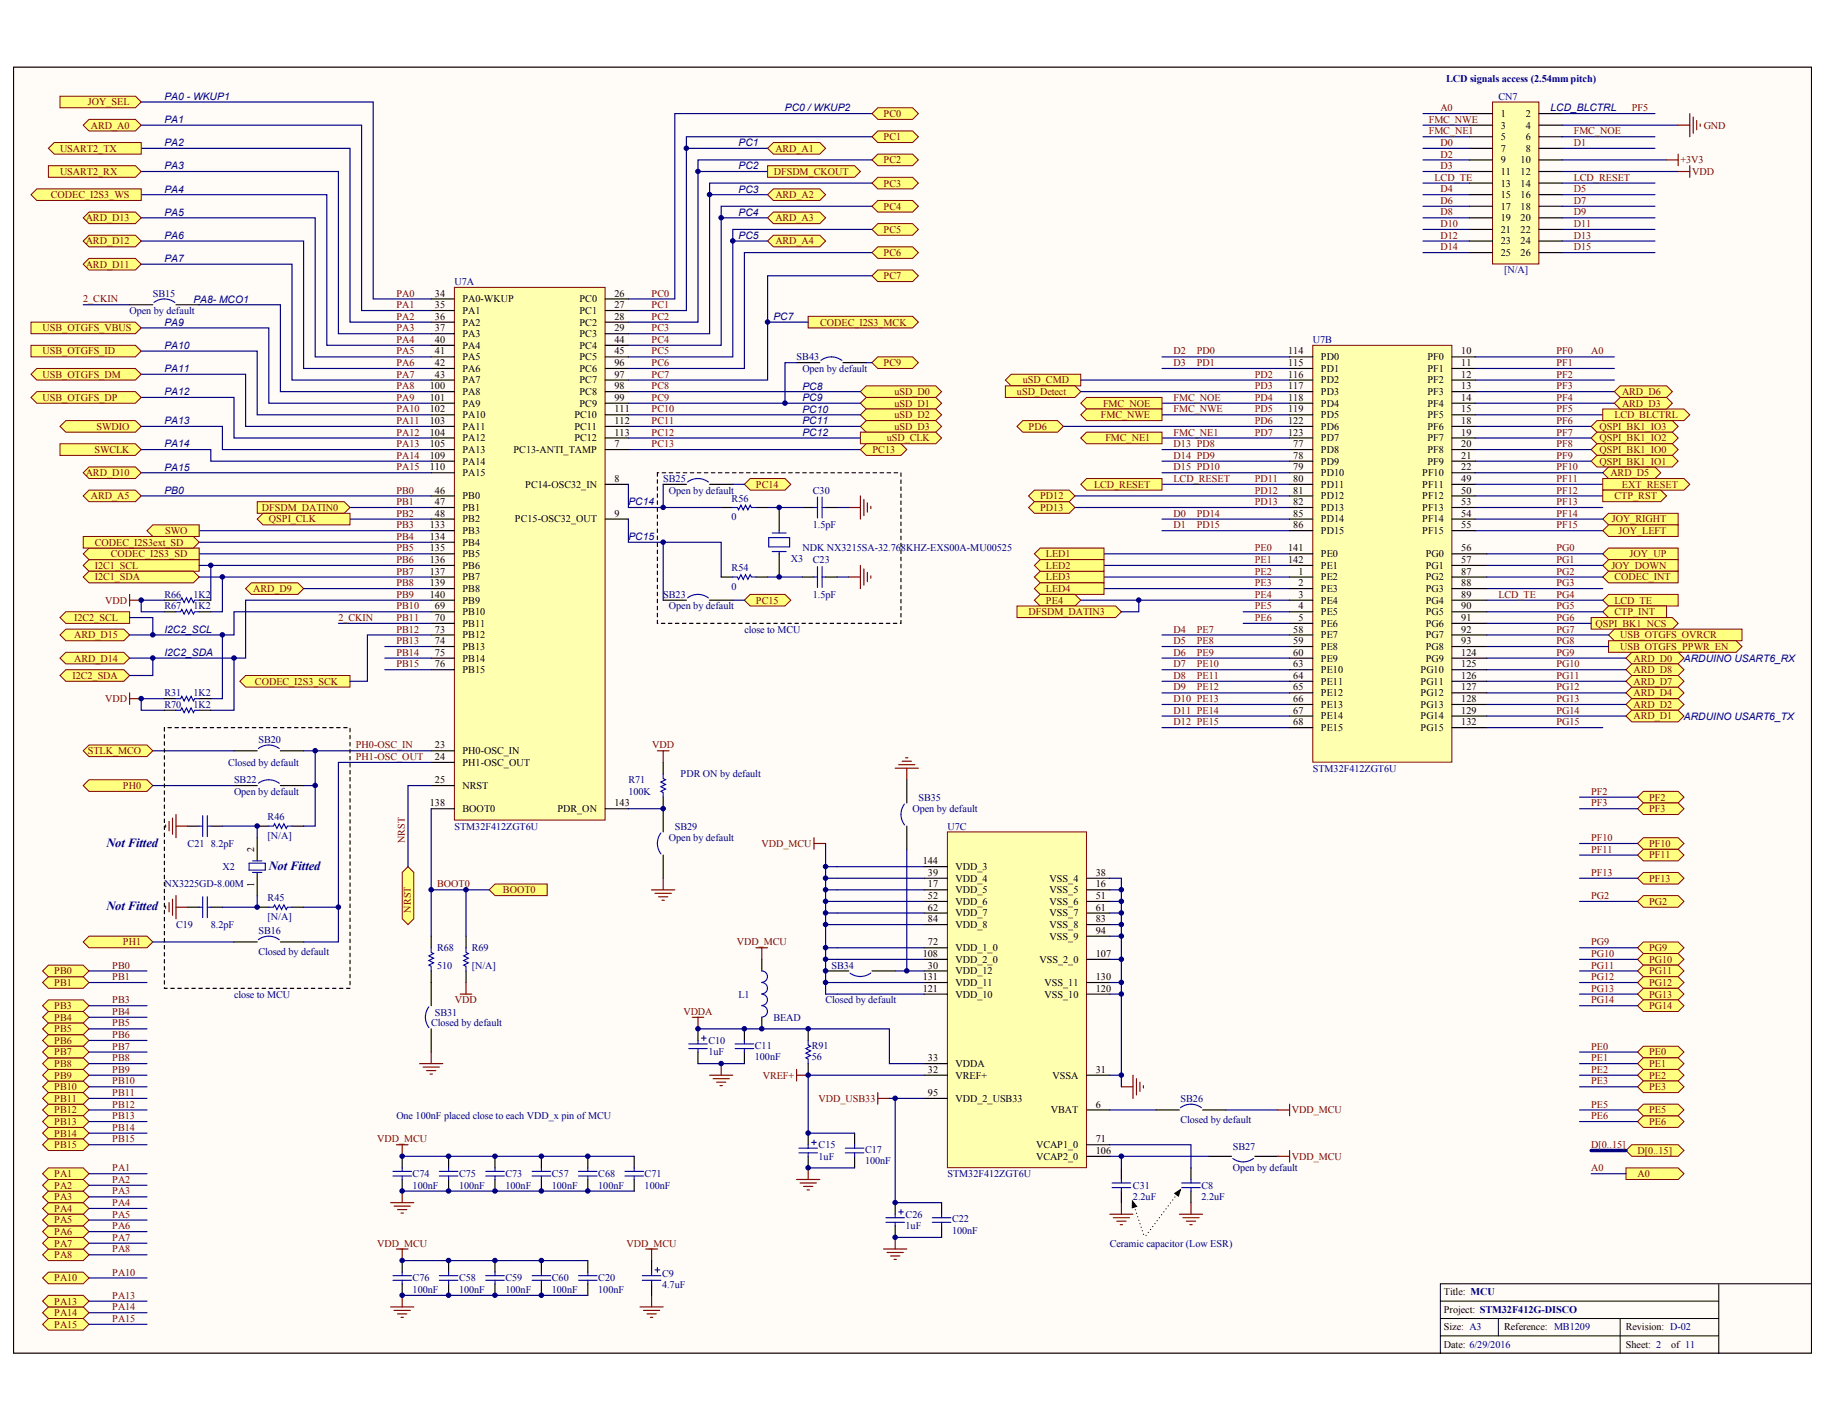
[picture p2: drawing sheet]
<svg xmlns="http://www.w3.org/2000/svg" width="258mm" height="201mm" viewBox="0 0 258 201" stroke-linecap="round" stroke-linejoin="round" font-family="sans-serif">
<defs><g id="words">
<g font-size="1.8" fill="#000080">
<text x="15" y="119.5">Not Fitted</text>
<text x="37.9" y="122.7">Not Fitted</text>
<text x="15" y="128.4">Not Fitted</text>
</g>
<g font-size="1.5" fill="#000080">
<text x="204" y="11.6">LCD signals access (2.54mm pitch)</text>
<text x="23.2" y="14.1">PA0 - WKUP1</text>
<text x="23.2" y="17.4">PA1</text>
<text x="110.7" y="15.7">PC0 / WKUP2</text>
<text x="218.7" y="15.7">LCD_BLCTRL</text>
<text x="23.2" y="20.6">PA2</text>
<text x="23.2" y="23.9">PA3</text>
<text x="104.2" y="20.6">PC1</text>
<text x="104.2" y="23.9">PC2</text>
<text x="23.2" y="27.2">PA4</text>
<text x="104.2" y="27.2">PC3</text>
<text x="23.2" y="33.7">PA6</text>
<text x="23.2" y="30.4">PA5</text>
<text x="104.2" y="30.4">PC4</text>
<text x="104.2" y="33.7">PC5</text>
<text x="23.2" y="37">PA7</text>
<text x="23.2" y="46">PA9</text>
<text x="27.3" y="42.7">PA8- MCO1</text>
<text x="109.1" y="45.2">PC7</text>
<text x="23.2" y="49.2">PA10</text>
<text x="23.2" y="52.5">PA11</text>
<text x="23.2" y="55.8">PA12</text>
<text x="23.2" y="59.9">PA13</text>
<text x="113.2" y="55">PC8</text>
<text x="113.2" y="56.6">PC9</text>
<text x="113.2" y="58.2">PC10</text>
<text x="113.2" y="59.9">PC11</text>
<text x="23.2" y="63.1">PA14</text>
<text x="113.2" y="61.5">PC12</text>
<text x="23.2" y="66.4">PA15</text>
<text x="23.2" y="69.7">PB0</text>
<text x="88.6" y="71.3">PC14</text>
<text x="88.6" y="76.2">PC15</text>
<text x="23.2" y="89.3">I2C2_SCL</text>
<text x="23.2" y="92.6">I2C2_SDA</text>
<text x="237.6" y="93.4">ARDUINO USART6_RX</text>
<text x="237.6" y="101.6">ARDUINO USART6_TX</text>
</g>
<g font-size="1.4" fill="#800000">
<text x="12.4" y="14.9">JOY_SEL</text>
<text x="124.7" y="16.5">PC0</text>
<text x="201.6" y="17.3">FMC_NWE</text>
<text x="203.2" y="15.7">A0</text>
<text x="230.2" y="15.7">PF5</text>
<text x="8.5" y="21.4">USART2_TX</text>
<text x="12.8" y="18.1">ARD_A0</text>
<text x="109.4" y="21.4">ARD_A1</text>
<text x="124.7" y="23">PC2</text>
<text x="124.7" y="19.8">PC1</text>
<text x="201.6" y="19">FMC_NE1</text>
<text x="203.2" y="20.6">D0</text>
<text x="203.2" y="22.2">D2</text>
<text x="203.2" y="23.9">D3</text>
<text x="222" y="20.6">D1</text>
<text x="222" y="19">FMC_NOE</text>
<text x="237.1" y="23">+3V3</text>
<text x="240.3" y="18.1">GND</text>
<text x="7.2" y="28">CODEC_I2S3_WS</text>
<text x="8.5" y="24.7">USART2_RX</text>
<text x="109.2" y="24.7">DFSDM_CKOUT</text>
<text x="109.4" y="28">ARD_A2</text>
<text x="124.7" y="26.3">PC3</text>
<text x="124.7" y="29.6">PC4</text>
<text x="202.4" y="25.5">LCD_TE</text>
<text x="203.2" y="27.1">D4</text>
<text x="203.2" y="28.8">D6</text>
<text x="222" y="27.1">D5</text>
<text x="222" y="28.8">D7</text>
<text x="222" y="25.5">LCD_RESET</text>
<text x="238.7" y="24.7">VDD</text>
<text x="12.1" y="34.5">ARD_D12</text>
<text x="12.1" y="31.2">ARD_D13</text>
<text x="109.4" y="31.2">ARD_A3</text>
<text x="109.4" y="34.5">ARD_A4</text>
<text x="124.7" y="32.9">PC5</text>
<text x="203.2" y="32">D10</text>
<text x="203.2" y="33.7">D12</text>
<text x="203.2" y="30.4">D8</text>
<text x="203.2" y="35.3">D14</text>
<text x="222" y="30.4">D9</text>
<text x="222" y="32">D11</text>
<text x="222" y="33.7">D13</text>
<text x="222" y="35.3">D15</text>
<text x="12.1" y="37.8">ARD_D11</text>
<text x="55.9" y="41.8">PA0</text>
<text x="91.9" y="41.8">PC0</text>
<text x="124.7" y="36.1">PC6</text>
<text x="124.7" y="39.4">PC7</text>
<text x="6" y="46.8">USB_OTGFS_VBUS</text>
<text x="11.7" y="42.7">2_CKIN</text>
<text x="55.9" y="43.5">PA1</text>
<text x="55.9" y="46.8">PA3</text>
<text x="55.9" y="45.1">PA2</text>
<text x="91.9" y="45.1">PC2</text>
<text x="91.9" y="46.8">PC3</text>
<text x="91.9" y="43.5">PC1</text>
<text x="115.7" y="45.9">CODEC_I2S3_MCK</text>
<text x="6" y="50">USB_OTGFS_ID</text>
<text x="6" y="53.3">USB_OTGFS_DM</text>
<text x="55.9" y="48.4">PA4</text>
<text x="55.9" y="50">PA5</text>
<text x="55.9" y="51.7">PA6</text>
<text x="55.9" y="53.3">PA7</text>
<text x="91.9" y="48.4">PC4</text>
<text x="91.9" y="50">PC5</text>
<text x="91.9" y="51.7">PC6</text>
<text x="91.9" y="53.3">PC7</text>
<text x="124.7" y="51.7">PC9</text>
<text x="165.6" y="50">D2</text>
<text x="165.6" y="51.7">D3</text>
<text x="168.8" y="50">PD0</text>
<text x="168.8" y="51.7">PD1</text>
<text x="177" y="53.3">PD2</text>
<text x="219.6" y="50">PF0</text>
<text x="219.6" y="53.3">PF2</text>
<text x="219.6" y="51.7">PF1</text>
<text x="224.5" y="50">A0</text>
<text x="6" y="56.6">USB_OTGFS_DP</text>
<text x="55.9" y="58.2">PA10</text>
<text x="55.9" y="54.9">PA8</text>
<text x="55.9" y="56.6">PA9</text>
<text x="55.9" y="59.8">PA11</text>
<text x="91.9" y="54.9">PC8</text>
<text x="91.9" y="56.6">PC9</text>
<text x="91.9" y="58.2">PC10</text>
<text x="91.9" y="59.8">PC11</text>
<text x="126.2" y="55.7">uSD_D0</text>
<text x="126.2" y="57.4">uSD_D1</text>
<text x="126.2" y="59">uSD_D2</text>
<text x="143.5" y="55.7">uSD_Detect</text>
<text x="144.3" y="54.1">uSD_CMD</text>
<text x="155.3" y="59">FMC_NWE</text>
<text x="155.6" y="57.4">FMC_NOE</text>
<text x="165.6" y="58.2">FMC_NWE</text>
<text x="165.6" y="56.6">FMC_NOE</text>
<text x="177" y="54.9">PD3</text>
<text x="177" y="56.6">PD4</text>
<text x="177" y="58.2">PD5</text>
<text x="177" y="59.8">PD6</text>
<text x="219.6" y="54.9">PF3</text>
<text x="219.6" y="56.6">PF4</text>
<text x="219.6" y="58.2">PF5</text>
<text x="219.6" y="59.8">PF6</text>
<text x="227.7" y="59">LCD_BLCTRL</text>
<text x="228.8" y="55.7">ARD_D6</text>
<text x="228.8" y="57.4">ARD_D3</text>
<text x="13.3" y="63.9">SWCLK</text>
<text x="13.6" y="60.7">SWDIO</text>
<text x="55.9" y="63.1">PA13</text>
<text x="55.9" y="64.7">PA14</text>
<text x="55.9" y="61.5">PA12</text>
<text x="91.9" y="61.5">PC12</text>
<text x="91.9" y="63.1">PC13</text>
<text x="123.1" y="63.9">PC13</text>
<text x="125.1" y="62.3">uSD_CLK</text>
<text x="126.2" y="60.7">uSD_D3</text>
<text x="145.1" y="60.7">PD6</text>
<text x="155.9" y="62.3">FMC_NE1</text>
<text x="165.6" y="63.1">D13 PD8</text>
<text x="165.6" y="64.7">D14 PD9</text>
<text x="165.6" y="61.5">FMC_NE1</text>
<text x="177" y="61.5">PD7</text>
<text x="219.6" y="64.7">PF9</text>
<text x="219.6" y="63.1">PF8</text>
<text x="219.6" y="61.5">PF7</text>
<text x="225.6" y="60.7">QSPI_BK1_IO3</text>
<text x="225.6" y="62.3">QSPI_BK1_IO2</text>
<text x="225.6" y="63.9">QSPI_BK1_IO0</text>
<text x="225.6" y="65.6">QSPI_BK1_IO1</text>
<text x="12.1" y="67.2">ARD_D10</text>
<text x="12.8" y="70.5">ARD_A5</text>
<text x="55.9" y="66.4">PA15</text>
<text x="55.9" y="71.3">PB1</text>
<text x="55.9" y="69.6">PB0</text>
<text x="106.6" y="68.8">PC14</text>
<text x="146.7" y="70.5">PD12</text>
<text x="154.3" y="68.8">LCD_RESET</text>
<text x="165.6" y="66.4">D15 PD10</text>
<text x="165.6" y="68">LCD_RESET</text>
<text x="177" y="69.6">PD12</text>
<text x="177" y="71.3">PD13</text>
<text x="177" y="68">PD11</text>
<text x="219.6" y="68">PF11</text>
<text x="219.6" y="66.4">PF10</text>
<text x="219.6" y="69.6">PF12</text>
<text x="219.6" y="71.3">PF13</text>
<text x="227.2" y="67.2">ARD_D5</text>
<text x="227.7" y="70.5">CTP_RST</text>
<text x="228.8" y="68.8">EXT_RESET</text>
<text x="13.4" y="77">CODEC_I2S3ext_SD</text>
<text x="23.3" y="75.4">SWO</text>
<text x="37" y="72.1">DFSDM_DATIN0</text>
<text x="37.9" y="73.7">QSPI_CLK</text>
<text x="55.9" y="77.8">PB5</text>
<text x="55.9" y="72.9">PB2</text>
<text x="55.9" y="74.5">PB3</text>
<text x="55.9" y="76.2">PB4</text>
<text x="146.7" y="72.1">PD13</text>
<text x="165.6" y="72.9">D0</text>
<text x="165.6" y="74.5">D1</text>
<text x="168.8" y="72.9">PD14</text>
<text x="168.8" y="74.5">PD15</text>
<text x="177" y="77.8">PE0</text>
<text x="219.6" y="72.9">PF14</text>
<text x="219.6" y="74.5">PF15</text>
<text x="219.6" y="77.8">PG0</text>
<text x="227.4" y="73.7">JOY_RIGHT</text>
<text x="228.3" y="75.4">JOY_LEFT</text>
<text x="13.4" y="80.3">I2C1_SCL</text>
<text x="13.4" y="81.9">I2C1_SDA</text>
<text x="15.6" y="78.6">CODEC_I2S3_SD</text>
<text x="35.7" y="83.5">ARD_D9</text>
<text x="55.9" y="81.1">PB7</text>
<text x="55.9" y="82.7">PB8</text>
<text x="55.9" y="79.5">PB6</text>
<text x="147.6" y="81.9">LED3</text>
<text x="147.6" y="83.5">LED4</text>
<text x="147.6" y="78.6">LED1</text>
<text x="147.6" y="80.3">LED2</text>
<text x="177" y="79.5">PE1</text>
<text x="177" y="82.7">PE3</text>
<text x="177" y="81.1">PE2</text>
<text x="219.6" y="79.5">PG1</text>
<text x="219.6" y="81.1">PG2</text>
<text x="219.6" y="82.7">PG3</text>
<text x="227.3" y="80.3">JOY_DOWN</text>
<text x="227.7" y="81.9">CODEC_INT</text>
<text x="229.9" y="78.6">JOY_UP</text>
<text x="10.5" y="87.6">I2C2_SCL</text>
<text x="14.8" y="85.2">VDD</text>
<text x="47.7" y="87.6">2_CKIN</text>
<text x="55.9" y="86">PB10</text>
<text x="55.9" y="84.4">PB9</text>
<text x="55.9" y="87.6">PB11</text>
<text x="55.9" y="89.3">PB12</text>
<text x="106.6" y="85.2">PC15</text>
<text x="145.1" y="86.8">DFSDM_DATIN3</text>
<text x="147.6" y="85.2">PE4</text>
<text x="165.6" y="89.3">D4</text>
<text x="168.8" y="89.3">PE7</text>
<text x="177" y="84.4">PE4</text>
<text x="177" y="86">PE5</text>
<text x="177" y="87.6">PE6</text>
<text x="211.4" y="84.4">LCD_TE</text>
<text x="219.6" y="84.4">PG4</text>
<text x="219.6" y="87.6">PG6</text>
<text x="219.6" y="89.3">PG7</text>
<text x="219.6" y="86">PG5</text>
<text x="225.1" y="88.4">QSPI_BK1_NCS</text>
<text x="227.7" y="85.2">LCD_TE</text>
<text x="227.7" y="86.8">CTP_INT</text>
<text x="10.2" y="95.8">I2C2_SDA</text>
<text x="10.5" y="90.1">ARD_D15</text>
<text x="10.5" y="93.3">ARD_D14</text>
<text x="55.9" y="92.5">PB14</text>
<text x="55.9" y="94.2">PB15</text>
<text x="55.9" y="90.9">PB13</text>
<text x="165.6" y="90.9">D5</text>
<text x="165.6" y="92.5">D6</text>
<text x="165.6" y="94.2">D7</text>
<text x="165.6" y="95.8">D8</text>
<text x="168.8" y="92.5">PE9</text>
<text x="168.8" y="90.9">PE8</text>
<text x="168.8" y="95.8">PE11</text>
<text x="168.8" y="94.2">PE10</text>
<text x="219.6" y="94.2">PG10</text>
<text x="219.6" y="95.8">PG11</text>
<text x="219.6" y="92.5">PG9</text>
<text x="219.6" y="90.9">PG8</text>
<text x="228.6" y="90.1">USB_OTGFS_OVRCR</text>
<text x="228.6" y="91.7">USB_OTGFS_PPWR_EN</text>
<text x="230.5" y="93.3">ARD_D0</text>
<text x="230.5" y="95">ARD_D8</text>
<text x="14.8" y="99.1">VDD</text>
<text x="36" y="96.6">CODEC_I2S3_SCK</text>
<text x="165.6" y="97.4">D9</text>
<text x="165.6" y="99.1">D10 PE13</text>
<text x="165.6" y="100.7">D11 PE14</text>
<text x="168.8" y="97.4">PE12</text>
<text x="219.6" y="97.4">PG12</text>
<text x="219.6" y="99.1">PG13</text>
<text x="219.6" y="100.7">PG14</text>
<text x="230.5" y="98.3">ARD_D4</text>
<text x="230.5" y="99.9">ARD_D2</text>
<text x="230.5" y="101.5">ARD_D1</text>
<text x="230.5" y="96.6">ARD_D7</text>
<text x="12.4" y="106.4">STLK_MCO</text>
<text x="50.2" y="105.6">PH0-OSC_IN</text>
<text x="50.2" y="107.2">PH1-OSC_OUT</text>
<text x="92" y="105.6">VDD</text>
<text x="165.6" y="102.3">D12 PE15</text>
<text x="219.6" y="102.3">PG15</text>
<text x="17.4" y="111.3">PH0</text>
<text x="224.5" y="112.2">PF2</text>
<text x="224.5" y="113.8">PF3</text>
<text x="232.7" y="113">PF2</text>
<text x="57.1" y="119" transform="rotate(-90 57.1 119)">NRST</text>
<text x="107.4" y="119.5">VDD_MCU</text>
<text x="224.5" y="118.7">PF10</text>
<text x="232.7" y="114.6">PF3</text>
<text x="232.7" y="119.5">PF10</text>
<text x="61.6" y="125.2">BOOT0</text>
<text x="224.5" y="120.3">PF11</text>
<text x="224.5" y="123.6">PF13</text>
<text x="232.7" y="121.1">PF11</text>
<text x="232.7" y="124.4">PF13</text>
<text x="57.9" y="128.8" transform="rotate(-90 57.9 128.8)">NRST</text>
<text x="70.9" y="126">BOOT0</text>
<text x="224.5" y="126.9">PG2</text>
<text x="232.7" y="127.7">PG2</text>
<text x="7.6" y="137.5">PB0</text>
<text x="15.8" y="136.7">PB0</text>
<text x="17.4" y="133.4">PH1</text>
<text x="103.9" y="133.4">VDD_MCU</text>
<text x="224.5" y="135">PG10</text>
<text x="224.5" y="136.7">PG11</text>
<text x="224.5" y="133.4">PG9</text>
<text x="232.7" y="134.2">PG9</text>
<text x="232.7" y="135.9">PG10</text>
<text x="232.7" y="137.5">PG11</text>
<text x="7.6" y="142.4">PB3</text>
<text x="7.6" y="139.1">PB1</text>
<text x="15.8" y="141.6">PB3</text>
<text x="15.8" y="143.2">PB4</text>
<text x="15.8" y="138.3">PB1</text>
<text x="64.2" y="141.6">VDD</text>
<text x="96.4" y="143.2">VDDA</text>
<text x="224.5" y="138.3">PG12</text>
<text x="224.5" y="139.9">PG13</text>
<text x="224.5" y="141.6">PG14</text>
<text x="232.7" y="139.1">PG12</text>
<text x="232.7" y="140.8">PG13</text>
<text x="232.7" y="142.4">PG14</text>
<text x="7.6" y="147.3">PB6</text>
<text x="7.6" y="144">PB4</text>
<text x="7.6" y="148.9">PB7</text>
<text x="7.6" y="145.7">PB5</text>
<text x="15.8" y="144.8">PB5</text>
<text x="15.8" y="148.1">PB7</text>
<text x="15.8" y="149.8">PB8</text>
<text x="15.8" y="146.5">PB6</text>
<text x="224.5" y="148.1">PE0</text>
<text x="224.5" y="149.8">PE1</text>
<text x="232.7" y="148.9">PE0</text>
<text x="7.6" y="153.8">PB10</text>
<text x="7.6" y="155.5">PB11</text>
<text x="7.6" y="150.6">PB8</text>
<text x="7.6" y="152.2">PB9</text>
<text x="15.8" y="153">PB10</text>
<text x="15.8" y="151.4">PB9</text>
<text x="15.8" y="154.7">PB11</text>
<text x="107.6" y="152.2">VREF+</text>
<text x="115.5" y="155.5">VDD_USB33</text>
<text x="224.5" y="153">PE3</text>
<text x="224.5" y="151.4">PE2</text>
<text x="232.7" y="152.2">PE2</text>
<text x="232.7" y="150.6">PE1</text>
<text x="232.7" y="153.8">PE3</text>
<text x="7.6" y="157.1">PB12</text>
<text x="7.6" y="160.4">PB14</text>
<text x="7.6" y="158.7">PB13</text>
<text x="15.8" y="159.6">PB14</text>
<text x="15.8" y="161.2">PB15</text>
<text x="15.8" y="156.3">PB12</text>
<text x="15.8" y="157.9">PB13</text>
<text x="53.2" y="161.2">VDD_MCU</text>
<text x="182.3" y="157.1">VDD_MCU</text>
<text x="224.5" y="156.3">PE5</text>
<text x="224.5" y="157.9">PE6</text>
<text x="232.7" y="158.7">PE6</text>
<text x="232.7" y="157.1">PE5</text>
<text x="7.6" y="162">PB15</text>
<text x="7.6" y="166.1">PA1</text>
<text x="7.6" y="167.7">PA2</text>
<text x="15.8" y="165.3">PA1</text>
<text x="15.8" y="166.9">PA2</text>
<text x="182.3" y="163.7">VDD_MCU</text>
<text x="224.5" y="162">D[0..15]</text>
<text x="224.5" y="165.3">A0</text>
<text x="231" y="162.8">D[0..15]</text>
<text x="231" y="166.1">A0</text>
<text x="7.6" y="171">PA4</text>
<text x="7.6" y="172.6">PA5</text>
<text x="7.6" y="169.4">PA3</text>
<text x="15.8" y="171.8">PA5</text>
<text x="15.8" y="168.6">PA3</text>
<text x="15.8" y="170.2">PA4</text>
<text x="15.8" y="173.5">PA6</text>
<text x="7.6" y="177.5">PA8</text>
<text x="7.6" y="174.3">PA6</text>
<text x="7.6" y="175.9">PA7</text>
<text x="15.8" y="175.1">PA7</text>
<text x="15.8" y="180">PA10</text>
<text x="15.8" y="176.7">PA8</text>
<text x="53.2" y="175.9">VDD_MCU</text>
<text x="88.4" y="175.9">VDD_MCU</text>
<text x="7.6" y="180.8">PA10</text>
<text x="7.6" y="185.7">PA14</text>
<text x="7.6" y="184.1">PA13</text>
<text x="15.8" y="183.3">PA13</text>
<text x="15.8" y="184.9">PA14</text>
<text x="7.6" y="187.4">PA15</text>
<text x="15.8" y="186.5">PA15</text>
</g>
<g font-size="1.4" fill="#000080">
<text x="211.4" y="14.1">CN7</text>
<text x="21.6" y="41.8">SB15</text>
<text x="64.1" y="40.2">U7A</text>
<text x="212.2" y="38.6">[N/A]</text>
<text x="18.3" y="44.3">Open by default</text>
<text x="112.4" y="50.8">SB43</text>
<text x="113.2" y="52.5">Open by default</text>
<text x="185.2" y="48.4">U7B</text>
<text x="93.6" y="68">SB25</text>
<text x="94.4" y="69.6">Open by default</text>
<text x="103.2" y="70.8">R56</text>
<text x="114.7" y="69.6">C30</text>
<text x="103.2" y="73.4">0</text>
<text x="113.2" y="77.8">NDK NX3215SA-32.768KHZ-EXS00A-MU00525</text>
<text x="114.7" y="74.5">1.5pF</text>
<text x="103.2" y="80.6">R54</text>
<text x="103.2" y="83.2">0</text>
<text x="111.6" y="79.3">X3</text>
<text x="114.7" y="79.5">C23</text>
<text x="23.2" y="84.4">R66</text>
<text x="23.2" y="86">R67</text>
<text x="27.3" y="84.4">1K2</text>
<text x="27.3" y="86">1K2</text>
<text x="93.6" y="84.4">SB23</text>
<text x="94.4" y="86">Open by default</text>
<text x="105" y="89.3">close to MCU</text>
<text x="114.7" y="84.4">1.5pF</text>
<text x="23.2" y="98.3">R31</text>
<text x="23.2" y="99.9">R70</text>
<text x="27.3" y="98.3">1K2</text>
<text x="27.3" y="99.9">1K2</text>
<text x="36.4" y="104.8">SB20</text>
<text x="32.2" y="108.1">Closed by default</text>
<text x="33" y="110.5">SB22</text>
<text x="33" y="112.2">Open by default</text>
<text x="88.6" y="110.5">R71</text>
<text x="88.6" y="112.2">100K</text>
<text x="96" y="109.7">PDR ON by default</text>
<text x="129.6" y="113">SB35</text>
<text x="185.2" y="108.9">STM32F412ZGT6U</text>
<text x="26.5" y="119.5">C21</text>
<text x="29.7" y="119.5">8.2pF</text>
<text x="37.8" y="115.7">R46</text>
<text x="37.8" y="118.4">[N/A]</text>
<text x="64.1" y="117.1">STM32F412ZGT6U</text>
<text x="94.4" y="118.7">Open by default</text>
<text x="95.2" y="117.1">SB29</text>
<text x="128.7" y="114.6">Open by default</text>
<text x="133.7" y="117.1">U7C</text>
<text x="23.2" y="125.2">NX3225GD-8.00M</text>
<text x="31.4" y="122.8">X2</text>
<text x="24.8" y="131">C19</text>
<text x="29.7" y="131">8.2pF</text>
<text x="36.4" y="131.8">SB16</text>
<text x="37.8" y="127.2">R45</text>
<text x="37.8" y="129.8">[N/A]</text>
<text x="36.4" y="134.7">Closed by default</text>
<text x="61.6" y="134.2">R68</text>
<text x="61.6" y="136.7">510</text>
<text x="66.6" y="134.2">R69</text>
<text x="66.6" y="136.7">[N/A]</text>
<text x="117.3" y="136.7">SB34</text>
<text x="33" y="140.8">close to MCU</text>
<text x="61.3" y="143.4">SB31</text>
<text x="104.2" y="140.8">L1</text>
<text x="116.5" y="141.6">Closed by default</text>
<text x="60.8" y="144.8">Closed by default</text>
<text x="99.9" y="147.3">C10</text>
<text x="99.9" y="148.9">1uF</text>
<text x="106.5" y="148">C11</text>
<text x="106.5" y="149.6">100nF</text>
<text x="109.1" y="144">BEAD</text>
<text x="114.5" y="148">R91</text>
<text x="114.5" y="149.6">56</text>
<text x="166.5" y="155.5">SB26</text>
<text x="55.9" y="157.9">One 100nF placed close to each VDD_x pin ofMCU</text>
<text x="166.5" y="158.4">Closed by default</text>
<text x="58.2" y="166.1">C74</text>
<text x="58.2" y="167.7">100nF</text>
<text x="64.8" y="166.1">C75</text>
<text x="64.8" y="167.7">100nF</text>
<text x="71.3" y="166.1">C73</text>
<text x="71.3" y="167.7">100nF</text>
<text x="77.8" y="166.1">C57</text>
<text x="77.8" y="167.7">100nF</text>
<text x="84.4" y="166.1">C68</text>
<text x="84.4" y="167.7">100nF</text>
<text x="90.9" y="166.1">C71</text>
<text x="90.9" y="167.7">100nF</text>
<text x="115.5" y="162">C15</text>
<text x="115.5" y="163.7">1uF</text>
<text x="122" y="162.7">C17</text>
<text x="122" y="164.3">100nF</text>
<text x="133.7" y="166.1">STM32F412ZGT6U</text>
<text x="159.8" y="167.7">C31</text>
<text x="169.5" y="167.7">C8</text>
<text x="173.9" y="162.3">SB27</text>
<text x="173.9" y="165.3">Open by default</text>
<text x="127.8" y="171.8">C26</text>
<text x="127.8" y="173.5">1uF</text>
<text x="134.3" y="172.5">C22</text>
<text x="159.8" y="169.4">2.2uF</text>
<text x="169.5" y="169.4">2.2uF</text>
<text x="134.3" y="174.1">100nF</text>
<text x="156.6" y="175.9">Ceramic capacitor (Low ESR)</text>
<text x="58.2" y="180.8">C76</text>
<text x="58.2" y="182.5">100nF</text>
<text x="64.8" y="180.8">C58</text>
<text x="64.8" y="182.5">100nF</text>
<text x="71.3" y="180.8">C59</text>
<text x="71.3" y="182.5">100nF</text>
<text x="77.8" y="180.8">C60</text>
<text x="77.8" y="182.5">100nF</text>
<text x="84.4" y="180.8">C20</text>
<text x="84.4" y="182.5">100nF</text>
<text x="93.4" y="180.2">C9</text>
<text x="93.4" y="181.8">4.7uF</text>
</g>
<g font-size="1.4">
<text x="211.7" y="16.5">1</text>
<text x="215.2" y="16.5">2</text>
<text x="211.7" y="18.1">3</text>
<text x="211.7" y="19.8">5</text>
<text x="211.7" y="21.4">7</text>
<text x="211.7" y="23">9</text>
<text x="214.5" y="23">10</text>
<text x="215.2" y="18.1">4</text>
<text x="215.2" y="19.8">6</text>
<text x="215.2" y="21.4">8</text>
<text x="211.7" y="24.7">11</text>
<text x="211.7" y="26.3">13</text>
<text x="211.7" y="28">15</text>
<text x="211.7" y="29.6">17</text>
<text x="214.5" y="24.7">12</text>
<text x="214.5" y="26.3">14</text>
<text x="214.5" y="28">16</text>
<text x="214.5" y="29.6">18</text>
<text x="211.7" y="31.2">19</text>
<text x="211.7" y="32.9">21</text>
<text x="211.7" y="34.5">23</text>
<text x="214.5" y="31.2">20</text>
<text x="214.5" y="32.9">22</text>
<text x="214.5" y="34.5">24</text>
<text x="61.4" y="41.8">34</text>
<text x="86.7" y="41.8">26</text>
<text x="211.7" y="36.1">25</text>
<text x="214.5" y="36.1">26</text>
<text x="61.4" y="43.5">35</text>
<text x="61.4" y="45.1">36</text>
<text x="61.4" y="46.8">37</text>
<text x="65.2" y="42.7">PA0-WKUP</text>
<text x="65.2" y="44.3">PA1</text>
<text x="65.2" y="45.9">PA2</text>
<text x="65.2" y="47.6">PA3</text>
<text x="81.7" y="42.7">PC0</text>
<text x="81.7" y="44.3">PC1</text>
<text x="81.7" y="45.9">PC2</text>
<text x="81.7" y="47.6">PC3</text>
<text x="86.7" y="43.5">27</text>
<text x="86.7" y="45.1">28</text>
<text x="86.7" y="46.8">29</text>
<text x="61.4" y="48.4">40</text>
<text x="61.4" y="50">41</text>
<text x="61.4" y="51.7">42</text>
<text x="61.4" y="53.3">43</text>
<text x="65.2" y="49.2">PA4</text>
<text x="65.2" y="50.8">PA5</text>
<text x="65.2" y="52.5">PA6</text>
<text x="81.7" y="49.2">PC4</text>
<text x="81.7" y="50.8">PC5</text>
<text x="81.7" y="52.5">PC6</text>
<text x="86.7" y="48.4">44</text>
<text x="86.7" y="50">45</text>
<text x="86.7" y="51.7">96</text>
<text x="86.7" y="53.3">97</text>
<text x="181.7" y="50">114</text>
<text x="181.7" y="51.7">115</text>
<text x="181.7" y="53.3">116</text>
<text x="186.3" y="50.8">PD0</text>
<text x="186.3" y="52.5">PD1</text>
<text x="201.4" y="50.8">PF0</text>
<text x="201.4" y="52.5">PF1</text>
<text x="206.1" y="50">10</text>
<text x="206.1" y="51.7">11</text>
<text x="206.1" y="53.3">12</text>
<text x="60.6" y="54.9">100</text>
<text x="60.6" y="56.6">101</text>
<text x="60.6" y="58.2">102</text>
<text x="60.6" y="59.8">103</text>
<text x="65.2" y="54.1">PA7</text>
<text x="65.2" y="55.7">PA8</text>
<text x="65.2" y="57.4">PA9</text>
<text x="65.2" y="59">PA10</text>
<text x="81" y="59">PC10</text>
<text x="81.7" y="54.1">PC7</text>
<text x="81.7" y="55.7">PC8</text>
<text x="81.7" y="57.4">PC9</text>
<text x="86.7" y="54.9">98</text>
<text x="86.7" y="56.6">99</text>
<text x="86.7" y="58.2">111</text>
<text x="86.7" y="59.8">112</text>
<text x="181.7" y="54.9">117</text>
<text x="181.7" y="56.6">118</text>
<text x="181.7" y="58.2">119</text>
<text x="181.7" y="59.8">122</text>
<text x="186.3" y="54.1">PD2</text>
<text x="186.3" y="55.7">PD3</text>
<text x="186.3" y="57.4">PD4</text>
<text x="186.3" y="59">PD5</text>
<text x="201.4" y="54.1">PF2</text>
<text x="201.4" y="55.7">PF3</text>
<text x="201.4" y="57.4">PF4</text>
<text x="201.4" y="59">PF5</text>
<text x="206.1" y="54.9">13</text>
<text x="206.1" y="56.6">14</text>
<text x="206.1" y="58.2">15</text>
<text x="206.1" y="59.8">18</text>
<text x="60.6" y="61.5">104</text>
<text x="60.6" y="63.1">105</text>
<text x="60.6" y="64.7">109</text>
<text x="65.2" y="60.7">PA11</text>
<text x="65.2" y="62.3">PA12</text>
<text x="65.2" y="63.9">PA13</text>
<text x="65.2" y="65.6">PA14</text>
<text x="72.4" y="63.9">PC13-ANTI_TAMP</text>
<text x="81" y="60.7">PC11</text>
<text x="81" y="62.3">PC12</text>
<text x="86.7" y="63.1">7</text>
<text x="86.7" y="61.5">113</text>
<text x="181.7" y="61.5">123</text>
<text x="182.4" y="63.1">77</text>
<text x="182.4" y="64.7">78</text>
<text x="186.3" y="63.9">PD8</text>
<text x="186.3" y="65.6">PD9</text>
<text x="186.3" y="60.7">PD6</text>
<text x="186.3" y="62.3">PD7</text>
<text x="201.4" y="60.7">PF6</text>
<text x="201.4" y="62.3">PF7</text>
<text x="201.4" y="63.9">PF8</text>
<text x="201.4" y="65.6">PF9</text>
<text x="206.1" y="61.5">19</text>
<text x="206.1" y="63.1">20</text>
<text x="206.1" y="64.7">21</text>
<text x="60.6" y="66.4">110</text>
<text x="61.4" y="69.6">46</text>
<text x="61.4" y="71.3">47</text>
<text x="65.2" y="70.5">PB0</text>
<text x="65.2" y="67.2">PA15</text>
<text x="74.1" y="68.8">PC14-OSC32_IN</text>
<text x="86.7" y="68">8</text>
<text x="182.4" y="66.4">79</text>
<text x="182.4" y="68">80</text>
<text x="182.4" y="69.6">81</text>
<text x="182.4" y="71.3">82</text>
<text x="186.3" y="67.2">PD10</text>
<text x="186.3" y="68.8">PD11</text>
<text x="186.3" y="70.5">PD12</text>
<text x="200.6" y="67.2">PF10</text>
<text x="200.6" y="68.8">PF11</text>
<text x="200.6" y="70.5">PF12</text>
<text x="206.1" y="66.4">22</text>
<text x="206.1" y="68">49</text>
<text x="206.1" y="69.6">50</text>
<text x="206.1" y="71.3">53</text>
<text x="60.6" y="74.5">133</text>
<text x="60.6" y="76.2">134</text>
<text x="60.6" y="77.8">135</text>
<text x="61.4" y="72.9">48</text>
<text x="65.2" y="72.1">PB1</text>
<text x="65.2" y="73.7">PB2</text>
<text x="65.2" y="75.4">PB3</text>
<text x="65.2" y="77">PB4</text>
<text x="72.6" y="73.7">PC15-OSC32_OUT</text>
<text x="86.7" y="72.9">9</text>
<text x="181.7" y="77.8">141</text>
<text x="182.4" y="72.9">85</text>
<text x="182.4" y="74.5">86</text>
<text x="186.3" y="72.1">PD13</text>
<text x="186.3" y="73.7">PD14</text>
<text x="186.3" y="75.4">PD15</text>
<text x="200.6" y="72.1">PF13</text>
<text x="200.6" y="73.7">PF14</text>
<text x="200.6" y="75.4">PF15</text>
<text x="206.1" y="72.9">54</text>
<text x="206.1" y="74.5">55</text>
<text x="206.1" y="77.8">56</text>
<text x="60.6" y="79.5">136</text>
<text x="60.6" y="81.1">137</text>
<text x="60.6" y="82.7">139</text>
<text x="65.2" y="78.6">PB5</text>
<text x="65.2" y="80.3">PB6</text>
<text x="65.2" y="81.9">PB7</text>
<text x="65.2" y="83.5">PB8</text>
<text x="181.7" y="79.5">142</text>
<text x="183.2" y="81.1">1</text>
<text x="183.2" y="82.7">2</text>
<text x="186.3" y="81.9">PE2</text>
<text x="186.3" y="83.5">PE3</text>
<text x="186.3" y="78.6">PE0</text>
<text x="186.3" y="80.3">PE1</text>
<text x="201.1" y="78.6">PG0</text>
<text x="201.1" y="80.3">PG1</text>
<text x="201.1" y="81.9">PG2</text>
<text x="201.1" y="83.5">PG3</text>
<text x="206.1" y="79.5">57</text>
<text x="206.1" y="81.1">87</text>
<text x="206.1" y="82.7">88</text>
<text x="60.6" y="84.4">140</text>
<text x="61.4" y="86">69</text>
<text x="61.4" y="87.6">70</text>
<text x="61.4" y="89.3">73</text>
<text x="65.2" y="86.8">PB10</text>
<text x="65.2" y="88.4">PB11</text>
<text x="65.2" y="85.2">PB9</text>
<text x="182.4" y="89.3">58</text>
<text x="183.2" y="84.4">3</text>
<text x="183.2" y="86">4</text>
<text x="183.2" y="87.6">5</text>
<text x="186.3" y="85.2">PE4</text>
<text x="186.3" y="86.8">PE5</text>
<text x="186.3" y="88.4">PE6</text>
<text x="201.1" y="85.2">PG4</text>
<text x="201.1" y="86.8">PG5</text>
<text x="201.1" y="88.4">PG6</text>
<text x="206.1" y="84.4">89</text>
<text x="206.1" y="86">90</text>
<text x="206.1" y="87.6">91</text>
<text x="206.1" y="89.3">92</text>
<text x="61.4" y="90.9">74</text>
<text x="61.4" y="92.5">75</text>
<text x="61.4" y="94.2">76</text>
<text x="65.2" y="90.1">PB12</text>
<text x="65.2" y="91.7">PB13</text>
<text x="65.2" y="93.3">PB14</text>
<text x="65.2" y="95">PB15</text>
<text x="182.4" y="90.9">59</text>
<text x="182.4" y="92.5">60</text>
<text x="182.4" y="94.2">63</text>
<text x="182.4" y="95.8">64</text>
<text x="186.3" y="90.1">PE7</text>
<text x="186.3" y="91.7">PE8</text>
<text x="186.3" y="93.3">PE9</text>
<text x="186.3" y="95">PE10</text>
<text x="200.4" y="95">PG10</text>
<text x="201.1" y="90.1">PG7</text>
<text x="201.1" y="91.7">PG8</text>
<text x="201.1" y="93.3">PG9</text>
<text x="206.1" y="90.9">93</text>
<text x="206.1" y="92.5">124</text>
<text x="206.1" y="94.2">125</text>
<text x="206.1" y="95.8">126</text>
<text x="182.4" y="97.4">65</text>
<text x="182.4" y="99.1">66</text>
<text x="182.4" y="100.7">67</text>
<text x="186.3" y="96.6">PE11</text>
<text x="186.3" y="98.3">PE12</text>
<text x="186.3" y="99.9">PE13</text>
<text x="186.3" y="101.5">PE14</text>
<text x="200.4" y="96.6">PG11</text>
<text x="200.4" y="98.3">PG12</text>
<text x="200.4" y="99.9">PG13</text>
<text x="200.4" y="101.5">PG14</text>
<text x="206.1" y="97.4">127</text>
<text x="206.1" y="99.1">128</text>
<text x="206.1" y="100.7">129</text>
<text x="61.4" y="105.6">23</text>
<text x="61.4" y="107.2">24</text>
<text x="65.2" y="106.4">PH0-OSC_IN</text>
<text x="182.4" y="102.3">68</text>
<text x="186.3" y="103.2">PE15</text>
<text x="200.4" y="103.2">PG15</text>
<text x="206.1" y="102.3">132</text>
<text x="60.6" y="113.8">138</text>
<text x="61.4" y="110.5">25</text>
<text x="65.2" y="108.1">PH1-OSC_OUT</text>
<text x="65.2" y="111.3">NRST</text>
<text x="86.7" y="113.8">143</text>
<text x="65.2" y="114.6">BOOT0</text>
<text x="78.6" y="114.6">PDR_ON</text>
<text x="35.9" y="125.2" transform="rotate(-90 35.9 125.2)">1</text>
<text x="35.9" y="120.2" transform="rotate(-90 35.9 120.2)">2</text>
<text x="130.2" y="122">144</text>
<text x="130.9" y="123.6">39</text>
<text x="130.9" y="125.2">17</text>
<text x="134.8" y="124.4">VDD_4</text>
<text x="134.8" y="122.8">VDD_3</text>
<text x="148.1" y="124.4">VSS_4</text>
<text x="154.6" y="123.6">38</text>
<text x="154.6" y="125.2">16</text>
<text x="130.9" y="126.9">52</text>
<text x="130.9" y="128.5">62</text>
<text x="130.9" y="130.1">84</text>
<text x="134.8" y="126">VDD_5</text>
<text x="134.8" y="127.7">VDD_6</text>
<text x="134.8" y="129.3">VDD_7</text>
<text x="134.8" y="131">VDD_8</text>
<text x="148.1" y="126">VSS_5</text>
<text x="148.1" y="127.7">VSS_6</text>
<text x="148.1" y="129.3">VSS_7</text>
<text x="148.1" y="131">VSS_8</text>
<text x="154.6" y="126.9">51</text>
<text x="154.6" y="128.5">61</text>
<text x="154.6" y="130.1">83</text>
<text x="154.6" y="131.8">94</text>
<text x="130.2" y="135">108</text>
<text x="130.9" y="133.4">72</text>
<text x="130.9" y="136.7">30</text>
<text x="134.8" y="134.2">VDD_1_0</text>
<text x="134.8" y="135.9">VDD_2_0</text>
<text x="134.8" y="137.5">VDD_12</text>
<text x="146.6" y="135.9">VSS_2_0</text>
<text x="148.1" y="132.6">VSS_9</text>
<text x="154.6" y="135">107</text>
<text x="130.2" y="138.3">131</text>
<text x="130.2" y="139.9">121</text>
<text x="134.8" y="139.1">VDD_11</text>
<text x="134.8" y="140.8">VDD_10</text>
<text x="147.3" y="139.1">VSS_11</text>
<text x="147.3" y="140.8">VSS_10</text>
<text x="154.6" y="138.3">130</text>
<text x="154.6" y="139.9">120</text>
<text x="130.9" y="149.8">33</text>
<text x="130.9" y="151.4">32</text>
<text x="130.9" y="154.7">95</text>
<text x="134.8" y="152.2">VREF+</text>
<text x="134.8" y="155.5">VDD_2_USB33</text>
<text x="134.8" y="150.6">VDDA</text>
<text x="148.5" y="152.2">VSSA</text>
<text x="154.6" y="151.4">31</text>
<text x="148.3" y="157.1">VBAT</text>
<text x="154.6" y="156.3">6</text>
<text x="154.6" y="161.2">71</text>
<text x="146.2" y="163.7">VCAP2_0</text>
<text x="146.2" y="162">VCAP1_0</text>
<text x="154.6" y="162.8">106</text>
<text x="203.7" y="182.8">Title: MCU</text>
<text x="203.7" y="185.2">Project: STM32F412G-DISCO</text>
<text x="203.7" y="187.7">Size: A3</text>
<text x="203.7" y="190.2">Date: 6/29/2016</text>
<text x="212.2" y="187.7">Reference: MB1209</text>
<text x="229.4" y="190.2">Sheet: 2</text>
<text x="229.4" y="187.7">Revision: D-02</text>
<text x="235.8" y="190.2">of 11</text>
</g>
</g></defs>
<path d="M1.9 9.5h253.6v181.4h-253.6z" fill="#fffcf8" stroke="#000" stroke-width=".14"/>
<path d="M203.2 183.6h39.3M203.2 186.1h39.3M203.2 188.5h39.3M211.4 186.1v2.4M228.6 186.1v4.9M242.5 181.2v9.8M255.6 181.2h-52.4v9.8" fill="none" stroke="#000" stroke-width=".14"/>
<path d="M19.9 66.7h40.9M28.1 76.5h32.7M28.1 78.2h32.7M49.4 71.6h11.4" fill="none" stroke="#000080" stroke-width=".16"/>
<g fill="#ffff80" stroke="#800000" stroke-width=".14">
<path d="M11.7 79.8l.9-.8h15.5v1.6h-15.5z" fill-rule="evenodd"/>
<path d="M11.7 81.4l.9-.8h14.7l.8 .8-.8 .8h-14.7z" fill-rule="evenodd"/>
</g>
<path d="M108.3 20.9h-11.5v22.9h-8.2" fill="none" stroke="#000080" stroke-width=".16"/>
<g fill="#ffff80" stroke="#800000" stroke-width=".14">
<path d="M121.4 55.3l.8-.9h9.8l.8 .9-.8 .8h-9.8z" fill-rule="evenodd"/>
<path d="M121.4 56.9l.8-.8h9.8l.8 .8-.8 .8h-9.8z" fill-rule="evenodd"/>
</g>
<path d="M88.6 56.9h32.8" fill="none" stroke="#000080" stroke-width=".16"/>
<path d="M121.4 58.5l.8-.8h9.8l.8 .8-.8 .9h-9.8z" fill-rule="evenodd" fill="#ffff80" stroke="#800000" stroke-width=".14"/>
<path d="M88.6 58.5h32.8" fill="none" stroke="#000080" stroke-width=".16"/>
<g fill="#ffff80" stroke="#800000" stroke-width=".14">
<path d="M121.4 60.2l.8-.8h9.8l.8 .8-.8 .8h-9.8z" fill-rule="evenodd"/>
<path d="M121.4 61h10.6l.8 .8-.8 .8h-10.6z" fill-rule="evenodd"/>
</g>
<g fill="none" stroke="#000080" stroke-width=".16">
<path d="M108.3 24.2h-9.8v21.3h-9.9M108.3 27.5h-8.2v19.6h-11.5M108.3 30.7h-6.6v18h-13.1M108.3 34h-4.9v16.4h-14.8M88.6 55.3h32.8M163.9 56.9h18M163.9 58.5h18M163.9 50.4h18M163.9 52h18M88.6 61.8h32.8M88.6 63.4h32.8M108.3 71.6h4.9"/>
<path d="M118.1 71.6h1.6M108.3 81.4h4.9M118.1 81.4h1.6"/>
</g>
<g fill="none" stroke="#000" stroke-width=".16">
<path d="M101.7 71.6h1.7M106.6 71.6h1.7M113.2 71.6h1.6M116.5 71.6h1.6M101.7 81.4h1.7M106.6 81.4h1.7M113.2 81.4h1.6M116.5 81.4h1.6M26.5 116.6h1.6M29.7 116.6h1.7M36.3 116.6h1.6M41.2 116.6h1.6"/>
<path d="M26.5 128h1.6M29.7 128h1.7"/>
</g>
<g fill="none" stroke="#00f" stroke-width=".16">
<path d="M103.4 71.6h.6l.2 .3 .3-.6 .3 .6 .4-.6 .3 .6 .3-.6 .2 .3h.6M114.8 71.6h.5M115.3 70.1v3M115.3 80v2.9M116 70.1v3M116 80v2.9M116 71.6h.5M103.4 81.4h.6l.2 .4 .3-.7 .3 .7 .4-.7 .3 .7 .3-.7 .2 .3h.6M114.8 81.4h.5M116 81.4h.5M28.1 116.6h.5M28.6 115.1v2.9"/>
<path d="M29.2 116.6h.5M29.2 115.1v2.9M37.9 116.6h.7l.1-.4 .4 .7 .3-.7 .3 .7 .3-.7 .4 .7 .1-.3h.7M28.1 128h.5M28.6 126.5v3M29.2 126.5v3M29.2 128h.5"/>
</g>
<g fill="none" stroke="#800000" stroke-width=".16">
<path d="M119.7 71.6h1.7M121.4 70v3.2M121.4 79.8v3.3M121.9 70.5v2.3M122.4 71v1.3M122.9 71.5v.3M119.7 81.4h1.7M121.9 80.3v2.3M122.4 80.8v1.3M122.9 81.3v.3M23.4 116.4v.3M23.8 115.9v1.3"/>
<path d="M24.3 115.4v2.3M24.8 114.9v3.3M24.8 116.6h1.7M23.4 127.9v.3M23.8 127.4v1.3M24.3 126.9v2.3M24.8 126.4v3.3M24.8 128h1.7"/>
</g>
<path d="M141.8 53.6l.9-.8h9.8v1.6h-9.8z" fill-rule="evenodd" fill="#ffff80" stroke="#800000" stroke-width=".14"/>
<g fill="none" stroke="#000080" stroke-width=".16">
<path d="M208.1 50.4h19.6M155.7 78.2h26.2M155.7 79.8h26.2M163.9 61.8h18M163.9 63.4h18M163.9 65.1h18M163.9 66.7h18M163.9 73.2h18M163.9 74.9h18M208.1 74.9h18M208.1 60.2h16.4M163.9 89.6h18"/>
<path d="M163.9 91.2h18M163.9 92.9h18M163.9 94.5h18M163.9 96.1h18M163.9 97.8h18M163.9 99.4h18M163.9 101h18M163.9 102.7h18"/>
</g>
<g fill="#ffff80" stroke="#800000" stroke-width=".14">
<path d="M229.4 162.4l.8-.9h6.5l.9 .9-.9 .8h-6.5z" fill-rule="evenodd"/>
<path d="M229.4 164.8h7.3l.9 .8-.9 .8h-7.3z" fill-rule="evenodd"/>
</g>
<path d="M224.5 162.4h4.9" fill="none" stroke="#000080" stroke-width=".49"/>
<path d="M56.7 123.1l.9-.8 .8 .8v6.6l-.8 .8-.9-.8z" fill-rule="evenodd" fill="#ffff80" stroke="#800000" stroke-width=".14"/>
<g fill="none" stroke="#800000" stroke-width=".16">
<path d="M92.7 105.9h1.7M93.6 105.9v1.7M114.8 118.2v1.6M114.8 119h1.7M91.9 125.6h3.3M92.4 126.1h2.3M92.9 126.5h1.3M93.4 127h.3M93.6 123.9v1.7M106.6 133.7h1.7M107.5 133.7v1.7M59.2 150.1h3.3"/>
<path d="M59.7 150.6h2.3M60.2 151.1h1.3M60.7 151.6h.3M60.8 148.5v1.6M97.6 143.6h1.7M98.5 143.6v1.6M100.1 151.7h3.3M100.6 152.2h2.3M101.1 152.7h1.3M101.6 153.2h.3M101.7 150.1v1.6M112.4 150.9v1.6"/>
<path d="M112.4 151.7h1.6M123.8 154.2v1.6M123.8 155h1.7M158.2 153.4h1.6M159.8 151.7v3.3M160.3 152.2v2.3M160.8 152.7v1.3M161.3 153.2v.3M55.1 169.7h3.3M55.6 170.2h2.3M55.9 176.2h1.7M55.9 161.5h1.7"/>
<path d="M56.1 170.7h1.3M56.6 171.2h.3M56.7 161.5v1.7M56.7 168.1v1.6M56.7 176.2v1.7M91.1 176.2h1.6M91.9 176.2v1.7M112.4 166.4h3.3M112.9 166.9h2.3M113.4 167.4h1.3M113.9 167.9h.3M114 164.8v1.6"/>
<path d="M156.6 171.3h3.2M157.1 171.8h2.2M157.5 172.3h1.4M158 172.8h.4M158.2 169.7v1.6M166.4 171.3h3.3M166.9 171.8h2.3M167.4 172.3h1.3M167.9 172.8h.3M168 169.7v1.6M55.1 184.4h3.3M55.6 184.9h2.3"/>
<path d="M56.1 185.4h1.3M56.6 185.9h.3M56.7 182.8v1.6M90.3 184.4h3.3M90.8 184.9h2.3M91.3 185.4h1.3M91.8 185.9h.3M91.9 182.8v1.6"/>
</g>
<g fill="none" stroke="#000080" stroke-width=".16">
<path d="M19.9 14.4h32.7v27.8h8.2M19.9 17.7h31.1v26.1h9.8M19.9 30.7h24.6v19.7h16.3M19.9 20.9h29.5v24.6h11.4M19.9 27.5h26.2v21.2h14.7M19.9 56.1h13.1v5.7h27.8M19.9 52.8h14.7v7.4h26.2M19.9 49.5h16.4v9h24.5M152.5 53.6h29.4M208.1 53.6h19.6M208.1 55.3h19.6M19.9 70h40.9"/>
<path d="M28.1 74.9h32.7M49.4 73.2h11.4M88.6 60.2h32.8M150 60.2h31.9M163.9 68.3h18M152.5 84.7h29.4M155.7 81.4h26.2M175.4 86.3h6.5M60.8 132.1v-6.5h4.9v6.5M116.5 122.3h1.6M116.5 123.9h1.6M116.5 125.6h1.6"/>
<path d="M116.5 127.2h1.6M116.5 128.8h1.6M116.5 130.5h1.6M116.5 133.7h1.6M116.5 135.4h1.6M156.6 123.9h1.6M156.6 125.6h1.6M156.6 127.2h1.6M156.6 128.8h1.6M156.6 130.5h1.6M156.6 135.4h1.6M156.6 132.1h1.6"/>
<path d="M156.6 138.6h1.6M98.5 150.1h6.5M116.5 140.3h1.6M156.6 140.3h1.6M156.6 156.6h6.5M156.6 151.7h1.6M56.7 177.9h26.2M56.7 163.2h32.8M56.7 168.1h32.8M114 164.8h6.6M156.6 163.2h1.6v1.6M156.6 161.5h11.4v3.3"/>
<path d="M56.7 182.8h26.2"/>
</g>
<g fill="none" stroke="#000" stroke-width=".16">
<path d="M109.9 71.6v3.3M109.9 78.2v3.2M60.8 132.1v1.6M60.8 137v1.6M65.7 132.1v1.6M65.7 137v1.6M107.5 135.4v1.6M98.5 145.2v1.6M98.5 148.5v1.6M105 145.2v1.6M105 148.5v1.6M107.5 143.6v1.6"/>
<path d="M114 159.9v1.6M120.6 159.9v1.6M56.7 163.2v1.6M56.7 166.4v1.7M56.7 177.9v1.6M63.3 163.2v1.6M63.3 166.4v1.7M63.3 177.9v1.6M69.8 163.2v1.6M69.8 166.4v1.7M69.8 177.9v1.6M76.4 163.2v1.6"/>
<path d="M76.4 166.4v1.7M76.4 177.9v1.6M82.9 163.2v1.6M82.9 166.4v1.7M82.9 177.9v1.6M89.5 163.2v1.6M89.5 166.4v1.7M91.9 177.9v1.6M114 163.2v1.6M120.6 163.2v1.6M158.2 164.8v1.6M158.2 168.1v1.6"/>
<path d="M168 164.8v1.6M168 168.1v1.6M56.7 181.2v1.6M63.3 181.2v1.6M69.8 181.2v1.6M76.4 181.2v1.6M82.9 181.2v1.6M91.9 181.2v1.6"/>
</g>
<g fill="none" stroke="#00f" stroke-width=".16">
<path d="M108.4 75.9h3v1.3h-3zM108.9 75.2h2M108.9 77.8h2M109.9 74.9v.3M109.9 77.8v.4M60.8 133.7v.7l.4 .2-.7 .3 .7 .3-.7 .3 .7 .4-.7 .3 .3 .2v.6M65.7 133.7v.7l.4 .2-.7 .3 .7 .3-.7 .3 .7 .4-.7 .3 .3 .2v.6M107.5 137a.8 .8 0 0 1 .8 .8 .8 .8 0 0 1-.8 .8M107.5 138.6a.8 .8 0 0 1 .8 .8 .8 .8 0 0 1-.8 .8M97.2 147.3h2.6M97.2 148h2.6M98.5 146.8v.5"/>
<path d="M98.5 148v.5M99 146.5h.6M99.3 146.2v.6M103.7 147.3h2.6M103.7 148h2.6M105 146.8v.5M105 148v.5M107.5 140.3a.8 .8 0 0 1 .8 .8 .8 .8 0 0 1-.8 .8M107.5 141.9a.8 .8 0 0 1 .8 .8 .8 .8 0 0 1-.8 .8M55.4 165.9h2.6M55.4 165.3h2.6M56.7 164.8v.5"/>
<path d="M56.7 165.9v.5M56.7 179.5v.5M62 165.9h2.6M62 165.3h2.6M63.3 164.8v.5M63.3 165.9v.5M63.3 179.5v.5M68.5 165.9h2.6M68.5 165.3h2.6M69.8 164.8v.5M69.8 165.9v.5M69.8 179.5v.5"/>
<path d="M75.1 165.9h2.6M75.1 165.3h2.6M76.4 164.8v.5M76.4 165.9v.5M76.4 179.5v.5M81.6 165.9h2.6M81.6 165.3h2.6M82.9 164.8v.5M82.9 165.9v.5M82.9 179.5v.5M88.2 165.9h2.6M88.2 165.3h2.6"/>
<path d="M89.5 164.8v.5M89.5 165.9v.5M91.9 179.5v.5M92.4 179.2h.7M92.7 178.9v.6M112.7 162h2.6M112.7 162.7h2.6M114 161.5v.5M114 162.7v.5M114.5 161.2h.7M114.8 160.9v.6M119.3 162h2.6"/>
<path d="M119.3 162.7h2.6M120.6 161.5v.5M120.6 162.7v.5M156.9 167.6h2.6M156.9 166.9h2.6M158.2 166.4v.5M158.2 167.6v.5M166.7 167.6h2.6M166.7 166.9h2.6M168 166.4v.5M168 167.6v.5M55.4 180.7h2.6"/>
<path d="M55.4 180h2.6M56.7 180.7v.5M62 180.7h2.6M62 180h2.6M63.3 180.7v.5M68.5 180.7h2.6M68.5 180h2.6M69.8 180.7v.5M75.1 180.7h2.6M75.1 180h2.6M76.4 180.7v.5M81.6 180.7h2.6"/>
<path d="M81.6 180h2.6M82.9 180.7v.5M90.6 180.7h2.6M90.6 180h2.6M91.9 180.7v.5"/>
</g>
<path d="M159.8 169.7l1.7 4.9M166.4 168.1l-4.9 6.5" fill="none" stroke="#000" stroke-width=".16" stroke-dasharray="0 .5"/>
<path d="M159.8 169.5l.6 .7-.7 .2zM165.7 168.4l.8-.5-.3 .9z" fill="#000" stroke="#000" stroke-width=".14"/>
<g fill="#ffff80" stroke="#800000" stroke-width=".14">
<path d="M224.5 60.2l.8-.8h10.6l.8 .8-.8 .8h-10.6z" fill-rule="evenodd"/>
<path d="M152.5 56.9l.8-.8h10.6v1.6h-10.6z" fill-rule="evenodd"/>
<path d="M152.5 58.5l.8-.8h10.6v1.7h-10.6z" fill-rule="evenodd"/>
<path d="M145.9 81.4l.8-.8h9v1.6h-9z" fill-rule="evenodd"/>
<path d="M226.1 66.7l.8-.8h6.6l.8 .8-.8 .8h-6.6z" fill-rule="evenodd"/>
<path d="M229.4 97.8l.8-.8h6.5l.9 .8-.9 .8h-6.5z" fill-rule="evenodd"/>
<path d="M11.7 17.7l.9-.9h6.5l.8 .9-.8 .8h-6.5z" fill-rule="evenodd"/>
<path d="M229.4 99.4l.8-.8h6.5l.9 .8-.9 .8h-6.5z" fill-rule="evenodd"/>
<path d="M229.4 101l.8-.8h6.5l.9 .8-.9 .9h-6.5z" fill-rule="evenodd"/>
<path d="M229.4 92.9l.8-.8h6.5l.9 .8-.9 .8h-6.5z" fill-rule="evenodd"/>
<path d="M229.4 94.5l.8-.8h6.5l.9 .8-.9 .8h-6.5z" fill-rule="evenodd"/>
<path d="M229.4 96.1l.8-.8h6.5l.9 .8-.9 .9h-6.5z" fill-rule="evenodd"/>
<path d="M108.3 20.9l.8-.8h6.6l.8 .8-.8 .8h-6.6z" fill-rule="evenodd"/>
<path d="M108.3 27.5l.8-.8h6.6l.8 .8-.8 .8h-6.6z" fill-rule="evenodd"/>
<path d="M108.3 30.7l.8-.8h6.6l.8 .8-.8 .9h-6.6z" fill-rule="evenodd"/>
<path d="M108.3 34l.8-.8h6.6l.8 .8-.8 .8h-6.6z" fill-rule="evenodd"/>
<path d="M4.4 27.5l.8-.8h14.7v1.6h-14.7z" fill-rule="evenodd"/>
</g>
<path d="M123 16h-27.8v26.2h-6.6M29.7 79.8v4.9M23.2 84.7h-3.3v1.6h3.3M31.4 81.4v4.9h-1.7M155.7 83.1h26.2" fill="none" stroke="#000080" stroke-width=".16"/>
<path d="M23.2 84.7h1.6M23.2 86.3h1.6M28.1 84.7h1.6M28.1 86.3h1.6M60.8 138.6v3.3M60.8 145.2v3.3" fill="none" stroke="#000" stroke-width=".16"/>
<path d="M24.8 84.7h.7l.1-.3 .4 .6 .3-.6 .3 .6 .4-.6 .3 .6 .1-.3h.7M24.8 86.3h.7l.1-.3 .4 .7 .3-.7 .3 .7 .4-.7 .3 .7 .1-.4h.7M60.5 142.1a2.43 2.43 0 0 0 0 2.9" fill="none" stroke="#00f" stroke-width=".16"/>
<path d="M18.3 83.9v1.6M18.3 97.8v1.6M18.3 84.7h1.6M18.3 98.6h1.6" fill="none" stroke="#800000" stroke-width=".16"/>
<path d="M145.9 83.1l.8-.9h9v1.7h-9z" fill-rule="evenodd" fill="#ffff80" stroke="#800000" stroke-width=".14"/>
<path d="M31.4 116.6h4.9v1.6" fill="none" stroke="#000080" stroke-width=".16"/>
<path d="M121.4 63.4l.8-.8h4.9l.8 .8-.8 .9h-4.9z" fill-rule="evenodd" fill="#ffff80" stroke="#800000" stroke-width=".14"/>
<path d="M64.1 40.6h21.3v75.1h-21.3z" fill="#ffffb0" stroke="#800000" stroke-width=".14"/>
<g fill="none" stroke="#000" stroke-width=".16">
<path d="M60.8 42.2h3.3M60.8 43.8h3.3M60.8 45.5h3.3M60.8 47.1h3.3M60.8 48.7h3.3M60.8 50.4h3.3M60.8 52h3.3M60.8 53.6h3.3M60.8 55.3h3.3M60.8 56.9h3.3M60.8 58.5h3.3M85.4 42.2h3.2"/>
<path d="M85.4 43.8h3.2M85.4 45.5h3.2M85.4 47.1h3.2M85.4 48.7h3.2M85.4 50.4h3.2M85.4 52h3.2M85.4 53.6h3.2M85.4 55.3h3.2M85.4 56.9h3.2M85.4 58.5h3.2M60.8 63.4h3.3M60.8 70h3.3"/>
<path d="M60.8 71.6h3.3M60.8 73.2h3.3M60.8 60.2h3.3M60.8 61.8h3.3M60.8 65.1h3.3M60.8 66.7h3.3M60.8 74.9h3.3M60.8 76.5h3.3M60.8 78.2h3.3M60.8 79.8h3.3M85.4 63.4h3.2M85.4 73.2h3.2"/>
<path d="M85.4 60.2h3.2M85.4 61.8h3.2M85.4 68.3h3.2M60.8 86.3h3.3M60.8 88h3.3M60.8 89.6h3.3M60.8 91.2h3.3M60.8 92.9h3.3M60.8 94.5h3.3M60.8 81.4h3.3M60.8 83.1h3.3M60.8 84.7h3.3"/>
<path d="M60.8 105.9h3.3M60.8 107.6h3.3M60.8 110.9h3.3M60.8 114.1h3.3M85.4 114.1h3.2"/>
</g>
<g fill="#ffff80" stroke="#800000" stroke-width=".14">
<path d="M224.5 61.8l.8-.8h10.6l.8 .8-.8 .8h-10.6z" fill-rule="evenodd"/>
<path d="M224.5 63.4l.8-.8h10.6l.8 .8-.8 .9h-10.6z" fill-rule="evenodd"/>
<path d="M224.5 65.1l.8-.8h10.6l.8 .8-.8 .8h-10.6z" fill-rule="evenodd"/>
</g>
<path d="M208.1 61.8h16.4M208.1 63.4h16.4M208.1 65.1h16.4" fill="none" stroke="#000080" stroke-width=".16"/>
<g fill="#ffff80" stroke="#800000" stroke-width=".14">
<path d="M11.7 34l.9-.8h6.5l.8 .8-.8 .8h-6.5z" fill-rule="evenodd"/>
<path d="M11.7 30.7l.9-.8h6.5l.8 .8-.8 .9h-6.5z" fill-rule="evenodd"/>
</g>
<path d="M19.9 34h22.9v18h18" fill="none" stroke="#000080" stroke-width=".16"/>
<path d="M11.7 37.3l.9-.8h6.5l.8 .8-.8 .8h-6.5z" fill-rule="evenodd" fill="#ffff80" stroke="#800000" stroke-width=".14"/>
<path d="M19.9 37.3h21.3v16.3h19.6" fill="none" stroke="#000080" stroke-width=".16"/>
<path d="M141.8 54.4h9.9l.8 .9-.8 .8h-9.9z" fill-rule="evenodd" fill="#ffff80" stroke="#800000" stroke-width=".14"/>
<path d="M28.1 43h11.5v12.3h21.2" fill="none" stroke="#000080" stroke-width=".16"/>
<path d="M4.4 45.5h14.7l.8 .8-.8 .8h-14.7z" fill-rule="evenodd" fill="#ffff80" stroke="#800000" stroke-width=".14"/>
<path d="M19.9 46.3h18v10.6h22.9" fill="none" stroke="#000080" stroke-width=".16"/>
<g fill="#ffff80" stroke="#800000" stroke-width=".14">
<path d="M4.4 48.7h14.7l.8 .8-.8 .9h-14.7z" fill-rule="evenodd"/>
<path d="M4.4 52.8l.8-.8h13.9l.8 .8-.8 .8h-13.9z" fill-rule="evenodd"/>
<path d="M4.4 56.1l.8-.8h13.9l.8 .8-.8 .8h-13.9z" fill-rule="evenodd"/>
<path d="M11.7 66.7l.9-.8h6.5l.8 .8-.8 .8h-6.5z" fill-rule="evenodd"/>
<path d="M11.7 70l.9-.8h6.5l.8 .8-.8 .8h-6.5z" fill-rule="evenodd"/>
<path d="M36.3 70.8h12.3l.8 .8-.8 .8h-12.3z" fill-rule="evenodd"/>
<path d="M36.3 73.2l.8-.8h12.3v1.7h-12.3z" fill-rule="evenodd"/>
<path d="M33.8 96.1l.8-.8h14.8v1.7h-14.8z" fill-rule="evenodd"/>
<path d="M11.7 78.2l.9-.9h15.5v1.7h-15.5z" fill-rule="evenodd"/>
</g>
<path d="M28.1 79.8h32.7M28.1 81.4h32.7" fill="none" stroke="#000080" stroke-width=".16"/>
<path d="M8.5 89.6l.8-.8h8.2l.8 .8-.8 .8h-8.2z" fill-rule="evenodd" fill="#ffff80" stroke="#800000" stroke-width=".14"/>
<path d="M60.8 86.3h-27.8v3.3h-14.7" fill="none" stroke="#000080" stroke-width=".16"/>
<path d="M8.5 92.9l.8-.8h8.2l.8 .8-.8 .8h-8.2z" fill-rule="evenodd" fill="#ffff80" stroke="#800000" stroke-width=".14"/>
<path d="M54.3 91.2h6.5M54.3 94.5h6.5M54.3 92.9h6.5M60.8 89.6h-9v6.5h-2.4M116.5 119v21.3M158.2 123.9v29.5" fill="none" stroke="#000080" stroke-width=".16"/>
<path d="M133.7 117.4h19.6v47.4h-19.6z" fill="#ffffb0" stroke="#800000" stroke-width=".14"/>
<g fill="none" stroke="#000" stroke-width=".16">
<path d="M130.4 135.4h3.3M130.4 123.9h3.3M130.4 122.3h3.3M130.4 138.6h3.3M130.4 125.6h3.3M130.4 133.7h3.3M130.4 137h3.3M130.4 127.2h3.3M130.4 128.8h3.3M130.4 130.5h3.3M153.3 135.4h3.3M153.3 123.9h3.3"/>
<path d="M153.3 138.6h3.3M153.3 125.6h3.3M153.3 127.2h3.3M153.3 128.8h3.3M153.3 130.5h3.3M153.3 132.1h3.3M130.4 151.7h3.3M130.4 155h3.3M130.4 140.3h3.3M130.4 150.1h3.3M153.3 156.6h3.3M153.3 151.7h3.3"/>
<path d="M153.3 140.3h3.3M153.3 163.2h3.3M153.3 161.5h3.3"/>
</g>
<g fill="#ffff80" stroke="#800000" stroke-width=".14">
<path d="M108.3 23.4h12.3l.8 .8-.8 .8h-12.3z" fill-rule="evenodd"/>
<path d="M114 44.6h14.7l.9 .9-.9 .8h-14.7z" fill-rule="evenodd"/>
</g>
<path d="M114 45.5h-5.7v8.1h-19.7M152.5 55.3h29.4" fill="none" stroke="#000080" stroke-width=".16"/>
<g fill="#ffff80" stroke="#800000" stroke-width=".14">
<path d="M152.5 61.8l.8-.8h10.6v1.6h-10.6z" fill-rule="evenodd"/>
<path d="M152.5 68.3l.8-.8h10.6v1.7h-10.6z" fill-rule="evenodd"/>
</g>
<path d="M151.7 70h30.2M151.7 71.6h30.2" fill="none" stroke="#000080" stroke-width=".16"/>
<g fill="#ffff80" stroke="#800000" stroke-width=".14">
<path d="M145.9 78.2l.8-.9h9v1.7h-9z" fill-rule="evenodd"/>
<path d="M145.9 79.8l.8-.8h9v1.6h-9z" fill-rule="evenodd"/>
</g>
<path d="M208.1 56.9h19.6M208.1 58.5h18M208.1 71.6h18M175.4 88h6.5" fill="none" stroke="#000080" stroke-width=".16"/>
<path d="M226.1 73.2l.8-.8h9.8v1.7h-9.8z" fill-rule="evenodd" fill="#ffff80" stroke="#800000" stroke-width=".14"/>
<path d="M208.1 73.2h18" fill="none" stroke="#000080" stroke-width=".16"/>
<path d="M226.1 74.9l.8-.8h9.8v1.6h-9.8z" fill-rule="evenodd" fill="#ffff80" stroke="#800000" stroke-width=".14"/>
<path d="M185.2 48.7h19.6v58.8h-19.6z" fill="#ffffb0" stroke="#800000" stroke-width=".14"/>
<g fill="none" stroke="#000" stroke-width=".16">
<path d="M181.9 50.4h3.3M181.9 52h3.3M181.9 53.6h3.3M181.9 55.3h3.3M181.9 56.9h3.3M181.9 58.5h3.3M204.8 50.4h3.3M204.8 52h3.3M204.8 53.6h3.3M204.8 55.3h3.3M204.8 56.9h3.3M204.8 58.5h3.3"/>
<path d="M181.9 60.2h3.3M181.9 61.8h3.3M181.9 63.4h3.3M181.9 65.1h3.3M181.9 66.7h3.3M181.9 68.3h3.3M181.9 70h3.3M181.9 71.6h3.3M181.9 73.2h3.3M181.9 74.9h3.3M181.9 78.2h3.3M181.9 79.8h3.3"/>
<path d="M204.8 60.2h3.3M204.8 61.8h3.3M204.8 63.4h3.3M204.8 65.1h3.3M204.8 66.7h3.3M204.8 68.3h3.3M204.8 70h3.3M204.8 71.6h3.3M204.8 73.2h3.3M204.8 74.9h3.3M204.8 78.2h4.9M204.8 79.8h4.9"/>
<path d="M181.9 81.4h3.3M181.9 83.1h3.3M181.9 84.7h3.3M181.9 86.3h3.3M181.9 88h3.3M181.9 89.6h3.3M181.9 91.2h3.3M181.9 92.9h3.3M181.9 94.5h3.3M181.9 96.1h3.3M181.9 97.8h3.3M181.9 99.4h3.3"/>
<path d="M204.8 81.4h4.9M204.8 83.1h4.9M204.8 84.7h4.9M204.8 86.3h4.9M204.8 88h4.9M204.8 89.6h4.9M204.8 91.2h4.9M204.8 92.9h4.9M204.8 94.5h4.9M204.8 96.1h4.9M204.8 97.8h4.9M204.8 99.4h4.9"/>
<path d="M181.9 101h3.3M181.9 102.7h3.3M204.8 101h4.9M204.8 102.7h4.9"/>
</g>
<g fill="#ffff80" stroke="#800000" stroke-width=".14">
<path d="M226.1 78.2l.8-.9h9.8v1.7h-9.8z" fill-rule="evenodd"/>
<path d="M226.1 79.8l.8-.8h9.8v1.6h-9.8z" fill-rule="evenodd"/>
</g>
<path d="M209.7 78.2h16.4M209.7 79.8h16.4" fill="none" stroke="#000080" stroke-width=".16"/>
<path d="M224.5 87.1h11.4l.8 .9-.8 .8h-11.4z" fill-rule="evenodd" fill="#ffff80" stroke="#800000" stroke-width=".14"/>
<path d="M209.7 88h14.8" fill="none" stroke="#000080" stroke-width=".16"/>
<path d="M226.9 89.6l.8-.8h18v1.6h-18z" fill-rule="evenodd" fill="#ffff80" stroke="#800000" stroke-width=".14"/>
<path d="M209.7 89.6h17.2" fill="none" stroke="#000080" stroke-width=".16"/>
<path d="M226.9 90.4h18l.8 .8-.8 .9h-18z" fill-rule="evenodd" fill="#ffff80" stroke="#800000" stroke-width=".14"/>
<path d="M23.2 98.6h-3.3v1.6h3.3M31.4 89.6v9h-1.7M33 92.9v7.3h-3.3M60.8 84.7h-26.2v8.2h-16.3M209.7 91.2h17.2M209.7 92.9h19.7M209.7 94.5h19.7M209.7 96.1h19.7M209.7 97.8h19.7M209.7 99.4h19.7M209.7 101h19.7" fill="none" stroke="#000080" stroke-width=".16"/>
<g fill="#ffff80" stroke="#800000" stroke-width=".14">
<path d="M20.7 74.9l.9-.8h6.5v1.6h-6.5z" fill-rule="evenodd"/>
<path d="M8.5 60.2l.8-.8h9.8l.8 .8-.8 .8h-9.8z" fill-rule="evenodd"/>
<path d="M8.5 62.6h10.6l.8 .8-.8 .9h-10.6z" fill-rule="evenodd"/>
</g>
<path d="M19.9 60.2h11.5v3.2h29.4M19.9 63.4h9.8v1.7h31.1" fill="none" stroke="#000080" stroke-width=".16"/>
<path d="M6.8 20.9l.8-.8h12.3v1.6h-12.3z" fill-rule="evenodd" fill="#ffff80" stroke="#800000" stroke-width=".14"/>
<path d="M19.9 24.2h27.8v22.9h13.1" fill="none" stroke="#000080" stroke-width=".16"/>
<path d="M6.8 23.4h12.3l.8 .8-.8 .8h-12.3z" fill-rule="evenodd" fill="#ffff80" stroke="#800000" stroke-width=".14"/>
<path d="M208.1 66.7h18" fill="none" stroke="#000080" stroke-width=".16"/>
<path d="M34.6 83.1l.9-.9h6.5l.8 .9-.8 .8h-6.5z" fill-rule="evenodd" fill="#ffff80" stroke="#800000" stroke-width=".14"/>
<path d="M208.1 68.3h18" fill="none" stroke="#000080" stroke-width=".16"/>
<path d="M226.1 67.5h11.5l.8 .8-.8 .9h-11.5z" fill-rule="evenodd" fill="#ffff80" stroke="#800000" stroke-width=".14"/>
<path d="M11.7 43h6.6M42.8 83.1h18M47.7 88h13.1M42.8 110.9h1.7v5.7h-1.7M60.8 107.6h-13.1v20.4h-4.9M60.8 110.9h-3.2v11.4M60.8 114.1v11.5M36.3 126.4v1.6h-4.9M47.7 128v4.9h-4.9M224.5 165.6h4.9" fill="none" stroke="#000080" stroke-width=".16"/>
<path d="M33 110.9h3.3M39.6 110.9h3.2M36.3 128h1.6M41.2 128h1.6" fill="none" stroke="#000" stroke-width=".16"/>
<path d="M36.4 110.5a2.45 2.45 0 0 1 3 0M37.9 128h.7l.1-.3 .4 .6 .3-.6 .3 .6 .3-.6 .4 .6 .1-.3h.7" fill="none" stroke="#00f" stroke-width=".16"/>
<g fill="#ffff80" stroke="#800000" stroke-width=".14">
<path d="M11.7 110.9l.9-.9h8.1l.9 .9-.9 .8h-8.1z" fill-rule="evenodd"/>
<path d="M11.7 132.9l.9-.8h8.1l.9 .8-.9 .8h-8.1z" fill-rule="evenodd"/>
</g>
<path d="M21.6 110.9h11.4M21.6 105.9h11.4M42.8 105.9h1.7M21.6 132.9h11.4" fill="none" stroke="#000080" stroke-width=".16"/>
<path d="M11.7 105.9l.9-.8h8.1l.9 .8-.9 .9h-8.1z" fill-rule="evenodd" fill="#ffff80" stroke="#800000" stroke-width=".14"/>
<path d="M60.8 105.9h-16.3v5M126.3 174.6h6.5" fill="none" stroke="#000080" stroke-width=".16"/>
<path d="M126.3 169.7v1.6M126.3 173v1.6M132.8 169.7v1.6M132.8 173v1.6" fill="none" stroke="#000" stroke-width=".16"/>
<path d="M125 171.8h2.6M125 172.5h2.6M126.3 171.3v.5M126.3 172.5v.5M126.8 171h.6M127.1 170.7v.6M131.5 171.8h2.6M131.5 172.5h2.6M132.8 171.3v.5M132.8 172.5v.5" fill="none" stroke="#00f" stroke-width=".16"/>
<path d="M124.7 176.2h3.2M125.1 176.7h2.3M125.6 177.2h1.3M126.1 177.7h.4M126.3 174.6v1.6" fill="none" stroke="#800000" stroke-width=".16"/>
<g fill="#ffff80" stroke="#800000" stroke-width=".14">
<path d="M8.5 13.6h10.6l.8 .8-.8 .8h-10.6z" fill-rule="evenodd"/>
<path d="M11.7 75.7h15.6l.8 .8-.8 .8h-15.6z" fill-rule="evenodd"/>
<path d="M226.1 81.4l.8-.8h9.8v1.6h-9.8z" fill-rule="evenodd"/>
</g>
<path d="M208.1 70h18M209.7 81.4h16.4" fill="none" stroke="#000080" stroke-width=".16"/>
<path d="M69 125.6l.8-.9h7.4v1.7h-7.4z" fill-rule="evenodd" fill="#ffff80" stroke="#800000" stroke-width=".14"/>
<path d="M65.7 125.6h3.3M98.5 145.2h27v4.9h4.9M125.5 155h.8v14.7h6.5M126.3 155h4.1M130.4 151.7h-16.4v8.2h6.6" fill="none" stroke="#000080" stroke-width=".16"/>
<path d="M226.1 84.7l.8-.8h9.8v1.6h-9.8z" fill-rule="evenodd" fill="#ffff80" stroke="#800000" stroke-width=".14"/>
<path d="M209.7 83.1h16.4" fill="none" stroke="#000080" stroke-width=".16"/>
<g fill="#ffff80" stroke="#800000" stroke-width=".14">
<path d="M226.1 57.7h11.5l.8 .8-.8 .9h-11.5z" fill-rule="evenodd"/>
<path d="M226.1 86.3l.8-.8h8.2v1.6h-8.2z" fill-rule="evenodd"/>
<path d="M123 22.6l.8-.9h4.9l.9 .9-.9 .8h-4.9z" fill-rule="evenodd"/>
<path d="M145.1 70l.8-.8h4.9l.9 .8-.9 .8h-4.9z" fill-rule="evenodd"/>
<path d="M123 19.3l.8-.8h4.9l.9 .8-.9 .8h-4.9z" fill-rule="evenodd"/>
<path d="M123 25.8l.8-.8h4.9l.9 .8-.9 .9h-4.9z" fill-rule="evenodd"/>
<path d="M145.1 71.6l.8-.8h4.9l.9 .8-.9 .8h-4.9z" fill-rule="evenodd"/>
<path d="M231 158.3l.8-.9h4.9l.9 .9-.9 .8h-4.9z" fill-rule="evenodd"/>
<path d="M145.9 84.7l.8-.8h5l.8 .8-.8 .8h-5z" fill-rule="evenodd"/>
<path d="M231 151.7l.8-.8h4.9l.9 .8-.9 .8h-4.9z" fill-rule="evenodd"/>
<path d="M231 148.5l.8-.9h4.9l.9 .9-.9 .8h-4.9z" fill-rule="evenodd"/>
<path d="M231 150.1l.8-.8h4.9l.9 .8-.9 .8h-4.9z" fill-rule="evenodd"/>
<path d="M231 156.6l.8-.8h4.9l.9 .8-.9 .8h-4.9z" fill-rule="evenodd"/>
<path d="M231 153.4l.8-.9h4.9l.9 .9-.9 .8h-4.9z" fill-rule="evenodd"/>
<path d="M143.5 60.2l.8-.8h4.9l.8 .8-.8 .8h-4.9z" fill-rule="evenodd"/>
</g>
<path d="M123 19.3h-26.2v1.6M123 25.8h-22.9v1.7M123 22.6h-24.5v1.6" fill="none" stroke="#000080" stroke-width=".16"/>
<g fill="#ffff80" stroke="#800000" stroke-width=".14">
<path d="M6 153.4l.8-.9h4.9l.9 .9-.9 .8h-4.9z" fill-rule="evenodd"/>
<path d="M6 156.6l.8-.8h4.9l.9 .8-.9 .8h-4.9z" fill-rule="evenodd"/>
<path d="M6 159.9l.8-.8h4.9l.9 .8-.9 .8h-4.9z" fill-rule="evenodd"/>
<path d="M6 155l.8-.8h4.9l.9 .8-.9 .8h-4.9z" fill-rule="evenodd"/>
<path d="M6 158.3l.8-.9h4.9l.9 .9-.9 .8h-4.9z" fill-rule="evenodd"/>
<path d="M6 161.5l.8-.8h4.9l.9 .8-.9 .9h-4.9z" fill-rule="evenodd"/>
<path d="M6 150.1l.8-.8h4.9l.9 .8-.9 .8h-4.9z" fill-rule="evenodd"/>
<path d="M6 146.8l.8-.8h4.9l.9 .8-.9 .8h-4.9z" fill-rule="evenodd"/>
<path d="M6 143.6l.8-.9h4.9l.9 .9-.9 .8h-4.9z" fill-rule="evenodd"/>
<path d="M6 148.5l.8-.9h4.9l.9 .9-.9 .8h-4.9z" fill-rule="evenodd"/>
<path d="M6 145.2l.8-.8h4.9l.9 .8-.9 .8h-4.9z" fill-rule="evenodd"/>
<path d="M6 141.9l.8-.8h4.9l.9 .8-.9 .8h-4.9z" fill-rule="evenodd"/>
<path d="M6 151.7l.8-.8h4.9l.9 .8-.9 .8h-4.9z" fill-rule="evenodd"/>
</g>
<g fill="none" stroke="#000080" stroke-width=".16">
<path d="M12.6 159.9h8.1M12.6 158.3h8.1M12.6 156.6h8.1M12.6 155h8.1M12.6 153.4h8.1M12.6 151.7h8.1M12.6 150.1h8.1M12.6 148.5h8.1M12.6 146.8h8.1M12.6 145.2h8.1M12.6 143.6h8.1M12.6 141.9h8.1"/>
<path d="M12.6 161.5h8.1"/>
</g>
<g fill="#ffff80" stroke="#800000" stroke-width=".14">
<path d="M123 29.1l.8-.8h4.9l.9 .8-.9 .8h-4.9z" fill-rule="evenodd"/>
<path d="M123 32.4l.8-.8h4.9l.9 .8-.9 .8h-4.9z" fill-rule="evenodd"/>
<path d="M105 68.3l.8-.8h4.9l.9 .8-.9 .9h-4.9z" fill-rule="evenodd"/>
<path d="M123 35.6l.8-.8h4.9l.9 .8-.9 .9h-4.9z" fill-rule="evenodd"/>
<path d="M105 84.7l.8-.8h4.9l.9 .8-.9 .8h-4.9z" fill-rule="evenodd"/>
<path d="M123 38.9l.8-.8h4.9l.9 .8-.9 .8h-4.9z" fill-rule="evenodd"/>
</g>
<g fill="none" stroke="#000080" stroke-width=".16">
<path d="M123 29.1h-21.3v1.6M123 32.4h-19.6v1.6M123 35.6h-18v16.4h-16.4M123 38.9h-14.7v6.6M88.6 73.2v3.3h13.1v4.9M88.6 68.3v3.3h13.1M93.6 68.3v3.3M93.6 76.5v8.2M103.4 68.3h1.6M103.4 84.7h1.6M222.8 158.3h8.2M222.8 156.6h8.2"/>
<path d="M222.8 153.4h8.2M222.8 151.7h8.2M222.8 150.1h8.2M222.8 148.5h8.2"/>
</g>
<path d="M93.6 68.3h3.2M100.1 68.3h3.3M93.6 84.7h3.2M100.1 84.7h3.3" fill="none" stroke="#000" stroke-width=".16"/>
<path d="M97 68a2.45 2.45 0 0 1 2.9 0M97 84.4a2.45 2.45 0 0 1 2.9 0" fill="none" stroke="#00f" stroke-width=".16"/>
<path d="M92.7 66.7v21.3h34.4v-21.3h-34.4M23.2 102.7v36.8h26.2v-36.8h-26.2" fill="none" stroke="#000" stroke-width=".16" stroke-dasharray=".5 .5"/>
<path d="M6 138.6l.8-.8h4.9l.9 .8-.9 .9h-4.9z" fill-rule="evenodd" fill="#ffff80" stroke="#800000" stroke-width=".14"/>
<path d="M12.6 138.6h8.1" fill="none" stroke="#000080" stroke-width=".16"/>
<path d="M6 137l.8-.8h4.9l.9 .8-.9 .8h-4.9z" fill-rule="evenodd" fill="#ffff80" stroke="#800000" stroke-width=".14"/>
<path d="M12.6 137h8.1" fill="none" stroke="#000080" stroke-width=".16"/>
<path d="M231 112.5l.8-.8h4.9l.9 .8-.9 .8h-4.9z" fill-rule="evenodd" fill="#ffff80" stroke="#800000" stroke-width=".14"/>
<path d="M222.8 112.5h8.2" fill="none" stroke="#000080" stroke-width=".16"/>
<path d="M231 114.1l.8-.8h4.9l.9 .8-.9 .8h-4.9z" fill-rule="evenodd" fill="#ffff80" stroke="#800000" stroke-width=".14"/>
<path d="M222.8 114.1h8.2" fill="none" stroke="#000080" stroke-width=".16"/>
<path d="M231 119l.8-.8h4.9l.9 .8-.9 .8h-4.9z" fill-rule="evenodd" fill="#ffff80" stroke="#800000" stroke-width=".14"/>
<path d="M222.8 119h8.2" fill="none" stroke="#000080" stroke-width=".16"/>
<path d="M231 120.7l.8-.9h4.9l.9 .9-.9 .8h-4.9z" fill-rule="evenodd" fill="#ffff80" stroke="#800000" stroke-width=".14"/>
<path d="M222.8 120.7h8.2" fill="none" stroke="#000080" stroke-width=".16"/>
<path d="M231 127.2l.8-.8h4.9l.9 .8-.9 .8h-4.9z" fill-rule="evenodd" fill="#ffff80" stroke="#800000" stroke-width=".14"/>
<path d="M222.8 127.2h8.2" fill="none" stroke="#000080" stroke-width=".16"/>
<path d="M231 133.7l.8-.8h4.9l.9 .8-.9 .9h-4.9z" fill-rule="evenodd" fill="#ffff80" stroke="#800000" stroke-width=".14"/>
<path d="M222.8 133.7h8.2" fill="none" stroke="#000080" stroke-width=".16"/>
<path d="M231 135.4l.8-.8h4.9l.9 .8-.9 .8h-4.9z" fill-rule="evenodd" fill="#ffff80" stroke="#800000" stroke-width=".14"/>
<path d="M222.8 135.4h8.2" fill="none" stroke="#000080" stroke-width=".16"/>
<path d="M231 137l.8-.8h4.9l.9 .8-.9 .8h-4.9z" fill-rule="evenodd" fill="#ffff80" stroke="#800000" stroke-width=".14"/>
<path d="M222.8 137h8.2" fill="none" stroke="#000080" stroke-width=".16"/>
<path d="M231 138.6l.8-.8h4.9l.9 .8-.9 .9h-4.9z" fill-rule="evenodd" fill="#ffff80" stroke="#800000" stroke-width=".14"/>
<path d="M222.8 138.6h8.2" fill="none" stroke="#000080" stroke-width=".16"/>
<path d="M231 140.3l.8-.8h4.9l.9 .8-.9 .8h-4.9z" fill-rule="evenodd" fill="#ffff80" stroke="#800000" stroke-width=".14"/>
<path d="M222.8 140.3h8.2" fill="none" stroke="#000080" stroke-width=".16"/>
<path d="M231 141.9l.8-.8h4.9l.9 .8-.9 .8h-4.9z" fill-rule="evenodd" fill="#ffff80" stroke="#800000" stroke-width=".14"/>
<path d="M208.1 52h19.6M209.7 84.7h16.4M209.7 86.3h16.4M88.6 114.1h5M209.7 102.7h16.4M222.8 141.9h8.2" fill="none" stroke="#000080" stroke-width=".16"/>
<path d="M36.3 118.2v3.3M93.6 107.6v1.6M93.6 112.5v1.6M36.3 123.1v3.3" fill="none" stroke="#000" stroke-width=".16"/>
<path d="M93.6 109.2v.7l.3 .1-.7 .4 .7 .3-.7 .3 .7 .3-.7 .4 .4 .1v.7M35.1 121.8h2.3v1h-2.3zM35.6 121.5h1.3M35.6 123.1h1.3" fill="none" stroke="#00f" stroke-width=".16"/>
<g fill="#ffff80" stroke="#800000" stroke-width=".14">
<path d="M8.5 95.3l.8-.8h8.2l.8 .8-.8 .8h-8.2z" fill-rule="evenodd"/>
<path d="M8.5 87.1l.8-.8h9v1.7h-9z" fill-rule="evenodd"/>
</g>
<path d="M18.3 87.1h3.3v2.5M21.6 92.9v2.4h-3.3" fill="none" stroke="#000080" stroke-width=".16"/>
<path d="M210.6 14.4h6.5v22.8h-6.5z" fill="#ffffb0" stroke="#800000" stroke-width=".14"/>
<g fill="none" stroke="#000" stroke-width=".16">
<path d="M207.3 16h3.3M207.3 17.7h3.3M207.3 19.3h3.3M217.1 16h3.3M217.1 17.7h3.3M217.1 19.3h3.3M207.3 20.9h3.3M207.3 22.6h3.3M207.3 24.2h3.3M207.3 25.8h3.3M207.3 27.5h3.3M207.3 29.1h3.3"/>
<path d="M207.3 30.7h3.3M207.3 32.4h3.3M207.3 34h3.3M207.3 35.6h3.3M217.1 20.9h3.3M217.1 22.6h3.3M217.1 24.2h3.3M217.1 25.8h3.3M217.1 27.5h3.3M217.1 29.1h3.3M217.1 30.7h3.3M217.1 32.4h3.3"/>
<path d="M217.1 34h3.3M217.1 35.6h3.3"/>
</g>
<g fill="none" stroke="#000080" stroke-width=".16">
<path d="M200.7 16h6.6M200.7 17.7h6.6M200.7 19.3h6.6M220.4 16h13.1M220.4 17.7h16.3M220.4 19.3h13.1M200.7 20.9h6.6M200.7 22.6h6.6M200.7 24.2h6.6M200.7 25.8h6.6M200.7 27.5h6.6M200.7 29.1h6.6"/>
<path d="M200.7 30.7h6.6M200.7 32.4h6.6M200.7 34h6.6M200.7 35.6h6.6M220.4 20.9h13.1M220.4 22.6h14.7M220.4 24.2h16.3M220.4 25.8h13.1M220.4 27.5h13.1M220.4 29.1h13.1M220.4 30.7h13.1M220.4 32.4h13.1"/>
<path d="M220.4 34h13.1M220.4 35.6h13.1"/>
</g>
<path d="M236.7 17.7h1.7M238.4 16v3.3M238.9 16.5v2.3M239.4 17v1.3M239.9 17.5v.3M235.1 22.6h1.6M236.7 21.7v1.7M236.7 24.2h1.7M238.4 23.4v1.6" fill="none" stroke="#800000" stroke-width=".16"/>
<path d="M227.7 55.3l.9-.9h6.5l.8 .9-.8 .8h-6.5z" fill-rule="evenodd" fill="#ffff80" stroke="#800000" stroke-width=".14"/>
<path d="M163.1 156.6h3.3M169.7 156.6h3.2" fill="none" stroke="#000" stroke-width=".16"/>
<path d="M166.5 156.3a2.45 2.45 0 0 1 3 0" fill="none" stroke="#00f" stroke-width=".16"/>
<path d="M172.9 156.6h7.4" fill="none" stroke="#000080" stroke-width=".16"/>
<path d="M143.5 85.5h13.9l.8 .8-.8 .8h-13.9z" fill-rule="evenodd" fill="#ffff80" stroke="#800000" stroke-width=".14"/>
<g fill="none" stroke="#000080" stroke-width=".16">
<path d="M160.7 84.7v1.6h-2.5M127.9 119.8v17.2M116.5 138.6h13.9M118.1 123.9h12.3M118.1 122.3h12.3M118.1 125.6h12.3M118.1 133.7h12.3M118.1 135.4h12.3M118.1 127.2h12.3M118.1 128.8h12.3M118.1 130.5h12.3M126.3 137h4.1"/>
<path d="M118.1 140.3h12.3M158.2 163.2h12.3"/>
</g>
<path d="M126.3 108.4h3.3M126.8 107.9h2.3M127.3 107.4h1.3M127.8 106.9h.3M127.9 108.4v1.6M180.3 156.6h1.6M181.9 155.8v1.6M180.3 163.2h1.6M181.9 162.4v1.6" fill="none" stroke="#800000" stroke-width=".16"/>
<path d="M33 105.9h3.3M39.6 105.9h3.2M93.6 114.1v3.3M127.9 110v3.3M127.9 116.6v3.2M93.6 120.7v3.2M116.5 137h3.2M123 137h3.3M114 145.2v1.6M114 150.1v1.6M170.5 163.2h3.2M177 163.2h3.3" fill="none" stroke="#000" stroke-width=".16"/>
<path d="M36.4 105.6a2.45 2.45 0 0 1 3 0M93.2 117.6a2.43 2.43 0 0 0 0 2.9M127.6 113.5a2.43 2.43 0 0 0 0 2.9M122.8 137.3a2.45 2.45 0 0 1-2.9 0M114 146.8v.7l.3 .1-.6 .4 .6 .3-.6 .3 .6 .3-.6 .4 .3 .1v.7M176.8 163.5a2.45 2.45 0 0 1-2.9 0" fill="none" stroke="#00f" stroke-width=".16"/>
<path d="M231 123.9l.8-.8h4.9l.9 .8-.9 .8h-4.9z" fill-rule="evenodd" fill="#ffff80" stroke="#800000" stroke-width=".14"/>
<path d="M222.8 123.9h8.2" fill="none" stroke="#000080" stroke-width=".16"/>
<g fill="#ffff80" stroke="#800000" stroke-width=".14">
<path d="M123 16l.8-.8h4.9l.9 .8-.9 .8h-4.9z" fill-rule="evenodd"/>
<path d="M227.7 56.9l.9-.8h6.5l.8 .8-.8 .8h-6.5z" fill-rule="evenodd"/>
<path d="M226.1 69.2h8.2l.8 .8-.8 .8h-8.2z" fill-rule="evenodd"/>
</g>
<path d="M23.2 98.6h1.6M28.1 98.6h1.6M23.2 100.2h1.6M28.1 100.2h1.6" fill="none" stroke="#000" stroke-width=".16"/>
<path d="M24.8 98.6h.7l.1-.3 .4 .6 .3-.6 .3 .6 .4-.6 .3 .6 .1-.3h.7M24.8 100.2h.7l.1-.3 .4 .7 .3-.7 .3 .7 .4-.7 .3 .7 .1-.4h.7" fill="none" stroke="#00f" stroke-width=".16"/>
<g fill="#ffff80" stroke="#800000" stroke-width=".14">
<path d="M6 180.3l.8-.8h4.9l.9 .8-.9 .9h-4.9z" fill-rule="evenodd"/>
<path d="M6 185.2l.8-.8h4.9l.9 .8-.9 .9h-4.9z" fill-rule="evenodd"/>
<path d="M6 183.6l.8-.8h4.9l.9 .8-.9 .8h-4.9z" fill-rule="evenodd"/>
<path d="M6 186.9l.8-.8h4.9l.9 .8-.9 .8h-4.9z" fill-rule="evenodd"/>
<path d="M6 177.1l.8-.9h4.9l.9 .9-.9 .8h-4.9z" fill-rule="evenodd"/>
<path d="M6 173.8l.8-.8h4.9l.9 .8-.9 .8h-4.9z" fill-rule="evenodd"/>
<path d="M6 170.5l.8-.8h4.9l.9 .8-.9 .8h-4.9z" fill-rule="evenodd"/>
<path d="M6 175.4l.8-.8h4.9l.9 .8-.9 .8h-4.9z" fill-rule="evenodd"/>
<path d="M6 172.2l.8-.9h4.9l.9 .9-.9 .8h-4.9z" fill-rule="evenodd"/>
<path d="M6 168.9l.8-.8h4.9l.9 .8-.9 .8h-4.9z" fill-rule="evenodd"/>
</g>
<path d="M12.6 177.1h8.1M12.6 175.4h8.1M12.6 173.8h8.1M12.6 172.2h8.1M12.6 170.5h8.1M12.6 168.9h8.1M12.6 186.9h8.1M12.6 185.2h8.1M12.6 183.6h8.1M12.6 180.3h8.1" fill="none" stroke="#000080" stroke-width=".16"/>
<path d="M6 165.6l.8-.8h4.9l.9 .8-.9 .8h-4.9z" fill-rule="evenodd" fill="#ffff80" stroke="#800000" stroke-width=".14"/>
<path d="M12.6 165.6h8.1" fill="none" stroke="#000080" stroke-width=".16"/>
<path d="M6 167.3l.8-.9h4.9l.9 .9-.9 .8h-4.9z" fill-rule="evenodd" fill="#ffff80" stroke="#800000" stroke-width=".14"/>
<path d="M12.6 167.3h8.1" fill="none" stroke="#000080" stroke-width=".16"/>
<path d="M18.3 43h3.3M24.8 43h3.3M33 132.9h3.3M39.6 132.9h3.2" fill="none" stroke="#000" stroke-width=".16"/>
<path d="M21.7 42.7a2.45 2.45 0 0 1 3 0M36.4 132.6a2.45 2.45 0 0 1 3 0" fill="none" stroke="#00f" stroke-width=".16"/>
<path d="M123 51.2l.8-.8h4.9l.9 .8-.9 .8h-4.9z" fill-rule="evenodd" fill="#ffff80" stroke="#800000" stroke-width=".14"/>
<path d="M112.4 51.2h3.3M118.9 51.2h3.3" fill="none" stroke="#000" stroke-width=".16"/>
<path d="M115.8 50.8a2.45 2.45 0 0 1 3 .1" fill="none" stroke="#00f" stroke-width=".16"/>
<path d="M112.4 51.2h-1.7v5.7M122.2 51.2h.8" fill="none" stroke="#000080" stroke-width=".16"/>
<path d="M65.7 138.6v1.7M64.9 140.3h1.7" fill="none" stroke="#800000" stroke-width=".16"/>
<g fill="#000080" stroke="#000080" stroke-width=".14">
<circle cx="19.9" cy="98.6" r=".31"/>
<circle cx="19.9" cy="84.7" r=".31"/>
<circle cx="21.6" cy="92.9" r=".31"/>
<circle cx="21.6" cy="89.6" r=".31"/>
<circle cx="29.7" cy="79.8" r=".31"/>
<circle cx="31.4" cy="89.6" r=".31"/>
<circle cx="31.4" cy="81.4" r=".32"/>
<circle cx="33" cy="92.9" r=".31"/>
<circle cx="36.3" cy="128" r=".31"/>
<circle cx="36.3" cy="116.6" r=".31"/>
<circle cx="44.5" cy="110.8" r=".31"/>
<circle cx="44.5" cy="105.9" r=".31"/>
<circle cx="47.7" cy="128" r=".31"/>
<circle cx="56.7" cy="182.8" r=".31"/>
<circle cx="56.7" cy="177.9" r=".31"/>
<circle cx="56.7" cy="168.1" r=".31"/>
<circle cx="56.7" cy="163.2" r=".31"/>
<circle cx="60.8" cy="125.6" r=".31"/>
<circle cx="63.3" cy="182.8" r=".31"/>
<circle cx="63.3" cy="177.9" r=".31"/>
<circle cx="63.3" cy="168.1" r=".31"/>
<circle cx="63.3" cy="163.2" r=".31"/>
<circle cx="65.7" cy="125.6" r=".31"/>
<circle cx="69.8" cy="182.8" r=".32"/>
<circle cx="69.8" cy="177.9" r=".31"/>
<circle cx="69.8" cy="168.1" r=".32"/>
<circle cx="69.8" cy="163.2" r=".31"/>
<circle cx="76.4" cy="182.8" r=".31"/>
<circle cx="76.4" cy="177.9" r=".31"/>
<circle cx="76.4" cy="168.1" r=".31"/>
<circle cx="76.4" cy="163.2" r=".31"/>
<circle cx="82.9" cy="168.1" r=".31"/>
<circle cx="82.9" cy="163.2" r=".31"/>
<circle cx="93.6" cy="114.1" r=".31"/>
<circle cx="93.6" cy="76.5" r=".31"/>
<circle cx="93.6" cy="71.6" r=".31"/>
<circle cx="96.8" cy="20.9" r=".31"/>
<circle cx="98.5" cy="145.2" r=".31"/>
<circle cx="98.5" cy="24.2" r=".31"/>
<circle cx="100.1" cy="27.5" r=".31"/>
<circle cx="101.7" cy="150.1" r=".31"/>
<circle cx="101.7" cy="30.7" r=".31"/>
<circle cx="103.4" cy="34" r=".31"/>
<circle cx="105" cy="145.2" r=".31"/>
<circle cx="107.5" cy="145.2" r=".31"/>
<circle cx="108.3" cy="45.4" r=".31"/>
<circle cx="109.9" cy="81.4" r=".31"/>
<circle cx="109.9" cy="71.6" r=".31"/>
<circle cx="110.7" cy="56.9" r=".31"/>
<circle cx="114" cy="164.8" r=".31"/>
<circle cx="114" cy="159.9" r=".31"/>
<circle cx="114" cy="151.7" r=".31"/>
<circle cx="114" cy="145.2" r=".31"/>
<circle cx="116.5" cy="138.6" r=".31"/>
<circle cx="116.5" cy="137" r=".31"/>
<circle cx="116.5" cy="135.4" r=".31"/>
<circle cx="116.5" cy="133.7" r=".31"/>
<circle cx="116.5" cy="130.5" r=".31"/>
<circle cx="116.5" cy="128.8" r=".31"/>
<circle cx="116.5" cy="127.2" r=".31"/>
<circle cx="116.5" cy="125.6" r=".31"/>
<circle cx="116.5" cy="123.9" r=".32"/>
<circle cx="116.5" cy="122.3" r=".31"/>
<circle cx="126.3" cy="174.6" r=".31"/>
<circle cx="126.3" cy="169.7" r=".31"/>
<circle cx="126.3" cy="155" r=".31"/>
<circle cx="127.9" cy="137" r=".31"/>
<circle cx="158.2" cy="163.2" r=".31"/>
<circle cx="158.2" cy="151.7" r=".31"/>
<circle cx="158.2" cy="140.3" r=".31"/>
<circle cx="158.2" cy="138.6" r=".31"/>
<circle cx="158.2" cy="135.4" r=".31"/>
<circle cx="158.2" cy="132.1" r=".31"/>
<circle cx="158.2" cy="130.5" r=".31"/>
<circle cx="158.2" cy="128.8" r=".31"/>
<circle cx="158.2" cy="127.2" r=".31"/>
<circle cx="158.2" cy="125.6" r=".31"/>
<circle cx="160.6" cy="84.7" r=".31"/>
</g>
<use href="#words"/>
</svg>
